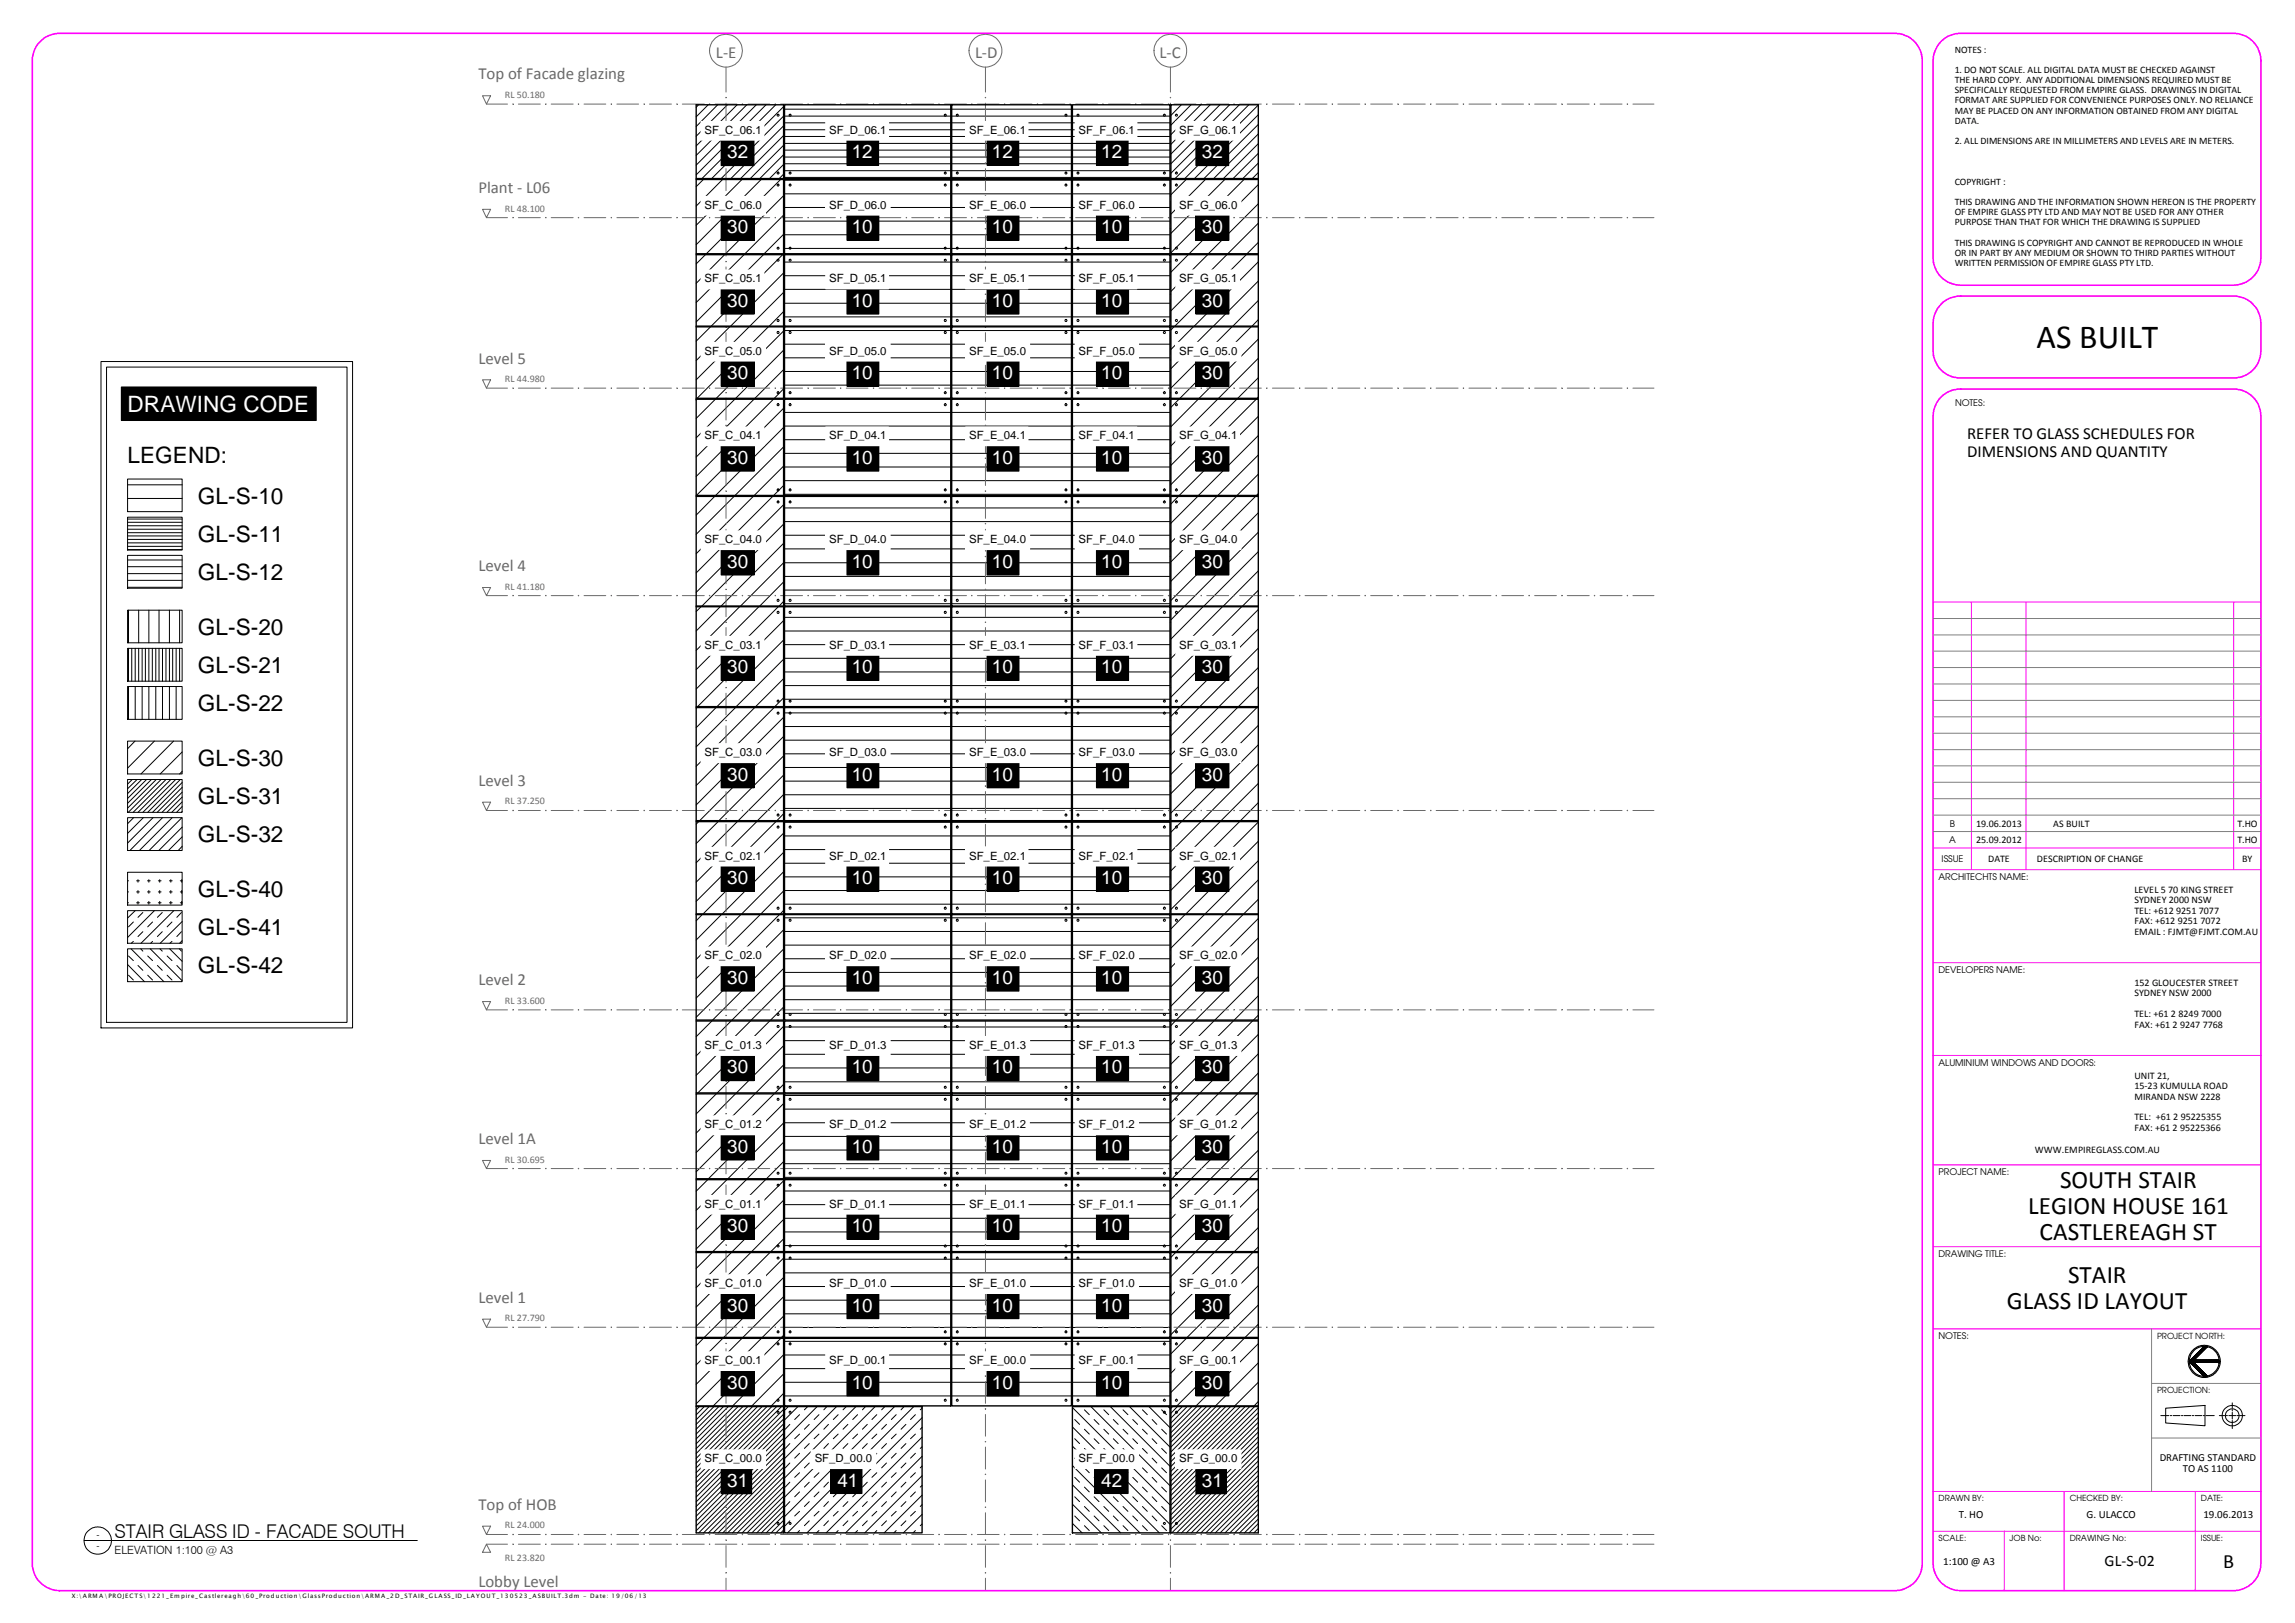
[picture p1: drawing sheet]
<svg xmlns="http://www.w3.org/2000/svg" width="420mm" height="297mm" viewBox="0 0 420 297" stroke-linecap="round" stroke-linejoin="round" font-family="sans-serif">
<defs><g id="words">
<text font-size="6.2" x="372.9" y="63.7">AS BUILT</text>
<g font-size="4.6">
<text x="377.1" y="217.4">SOUTH STAIR</text>
<text x="371.3" y="222.2">LEGION HOUSE 161</text>
<text x="373.4" y="227">CASTLEREAGH ST</text>
<text x="367.4" y="239.6">GLASS ID LAYOUT</text>
<text x="378.6" y="234.8">STAIR</text>
</g>
<text font-size="4.1" fill="#fff" x="23.4" y="75.4">DRAWING CODE</text>
<g font-size="4.1">
<text x="23.4" y="84.8">LEGEND:</text>
<text x="36.2" y="92.2">GL-S-10</text>
<text x="36.2" y="99.1">GL-S-11</text>
<text x="36.2" y="106.2">GL-S-12</text>
<text x="36.2" y="116.2">GL-S-20</text>
<text x="36.2" y="123.1">GL-S-21</text>
<text x="36.2" y="130.2">GL-S-22</text>
<text x="36.2" y="140.2">GL-S-30</text>
<text x="36.2" y="147.2">GL-S-31</text>
<text x="36.2" y="154.1">GL-S-32</text>
<text x="36.2" y="164.2">GL-S-40</text>
<text x="36.2" y="171.2">GL-S-41</text>
<text x="36.2" y="178.1">GL-S-42</text>
</g>
<text font-size="3.7" x="407" y="286.9">B</text>
<text font-size="3.5" x="20.9" y="281.5">STAIR GLASS ID - FACADE SOUTH</text>
<g font-size="3.4" fill="#fff">
<text x="133.1" y="29">32</text>
<text x="155.9" y="29">12</text>
<text x="181.6" y="29">12</text>
<text x="201.6" y="29">12</text>
<text x="220" y="29">32</text>
<text x="133.1" y="42.7">30</text>
<text x="155.9" y="42.7">10</text>
<text x="181.6" y="42.7">10</text>
<text x="201.6" y="42.7">10</text>
<text x="220" y="42.7">30</text>
<text x="133.1" y="56.2">30</text>
<text x="155.9" y="56.2">10</text>
<text x="181.6" y="56.2">10</text>
<text x="201.6" y="56.2">10</text>
<text x="220" y="56.2">30</text>
<text x="133.1" y="69.4">30</text>
<text x="155.9" y="69.4">10</text>
<text x="181.6" y="69.4">10</text>
<text x="201.6" y="69.4">10</text>
<text x="220" y="69.4">30</text>
<text x="133.1" y="84.9">30</text>
<text x="155.9" y="84.9">10</text>
<text x="181.6" y="84.9">10</text>
<text x="201.6" y="84.9">10</text>
<text x="220" y="84.9">30</text>
<text x="133.1" y="103.9">30</text>
<text x="155.9" y="103.9">10</text>
<text x="181.6" y="103.9">10</text>
<text x="201.6" y="103.9">10</text>
<text x="220" y="103.9">30</text>
<text x="133.1" y="123.2">30</text>
<text x="155.9" y="123.2">10</text>
<text x="181.6" y="123.2">10</text>
<text x="201.6" y="123.2">10</text>
<text x="220" y="123.2">30</text>
<text x="133.1" y="142.9">30</text>
<text x="155.9" y="142.9">10</text>
<text x="181.6" y="142.9">10</text>
<text x="201.6" y="142.9">10</text>
<text x="220" y="142.9">30</text>
<text x="133.1" y="161.8">30</text>
<text x="155.9" y="161.8">10</text>
<text x="181.6" y="161.8">10</text>
<text x="201.6" y="161.8">10</text>
<text x="220" y="161.8">30</text>
<text x="133.1" y="180.1">30</text>
<text x="155.9" y="180.1">10</text>
<text x="181.6" y="180.1">10</text>
<text x="201.6" y="180.1">10</text>
<text x="220" y="180.1">30</text>
<text x="133.1" y="196.5">30</text>
<text x="155.9" y="196.5">10</text>
<text x="181.6" y="196.5">10</text>
<text x="201.6" y="196.5">10</text>
<text x="220" y="196.5">30</text>
<text x="133.1" y="211">30</text>
<text x="155.9" y="211">10</text>
<text x="181.6" y="211">10</text>
<text x="201.6" y="211">10</text>
<text x="220" y="211">30</text>
<text x="133.1" y="225.5">30</text>
<text x="155.9" y="225.5">10</text>
<text x="181.6" y="225.5">10</text>
<text x="201.6" y="225.5">10</text>
<text x="220" y="225.5">30</text>
<text x="133.1" y="240">30</text>
<text x="155.9" y="240">10</text>
<text x="181.6" y="240">10</text>
<text x="201.6" y="240">10</text>
<text x="220" y="240">30</text>
<text x="133.1" y="254.2">30</text>
<text x="155.9" y="254.2">10</text>
<text x="181.6" y="254.2">10</text>
<text x="201.6" y="254.2">10</text>
<text x="220" y="254.2">30</text>
<text x="133.1" y="272.1">31</text>
<text x="153.3" y="272.1">41</text>
<text x="201.6" y="272.1">42</text>
<text x="220" y="272.1">31</text>
</g>
<g font-size="3.1" fill="#696969">
<text x="131.1" y="10.5">L-E</text>
<text x="178.5" y="10.5">L-D</text>
<text x="212.3" y="10.5">L-C</text>
<text x="87.6" y="14.5">Top of Facade glazing</text>
<text x="87.6" y="35.3">Plant - L06</text>
<text x="87.6" y="66.5">Level 5</text>
<text x="87.6" y="104.5">Level 4</text>
<text x="87.6" y="143.8">Level 3</text>
<text x="87.6" y="180.3">Level 2</text>
<text x="87.6" y="209.4">Level 1A</text>
<text x="87.6" y="238.4">Level 1</text>
<text x="87.6" y="276.3">Top of HOB</text>
<text x="87.6" y="290.5">Lobby Level</text>
</g>
<g font-size="3.1">
<text x="360.2" y="80.4">REFER TO GLASS SCHEDULES FOR</text>
<text x="360.2" y="83.7">DIMENSIONS AND QUANTITY</text>
</g>
<text font-size="2.9" x="385.3" y="286.6">GL-S-02</text>
<g font-size="2.1">
<text x="129" y="24.5">SF_C_06.1</text>
<text x="151.8" y="24.5">SF_D_06.1</text>
<text x="177.4" y="24.5">SF_E_06.1</text>
<text x="197.5" y="24.5">SF_F_06.1</text>
<text x="215.9" y="24.5">SF_G_06.1</text>
<text x="129" y="38.2">SF_C_06.0</text>
<text x="151.8" y="38.2">SF_D_06.0</text>
<text x="177.4" y="38.2">SF_E_06.0</text>
<text x="197.5" y="38.2">SF_F_06.0</text>
<text x="215.9" y="38.2">SF_G_06.0</text>
<text x="129" y="51.7">SF_C_05.1</text>
<text x="151.8" y="51.7">SF_D_05.1</text>
<text x="177.4" y="51.7">SF_E_05.1</text>
<text x="197.5" y="51.7">SF_F_05.1</text>
<text x="215.9" y="51.7">SF_G_05.1</text>
<text x="129" y="64.9">SF_C_05.0</text>
<text x="151.8" y="64.9">SF_D_05.0</text>
<text x="177.4" y="64.9">SF_E_05.0</text>
<text x="197.5" y="64.9">SF_F_05.0</text>
<text x="215.9" y="64.9">SF_G_05.0</text>
<text x="129" y="80.4">SF_C_04.1</text>
<text x="151.8" y="80.4">SF_D_04.1</text>
<text x="177.4" y="80.4">SF_E_04.1</text>
<text x="197.5" y="80.4">SF_F_04.1</text>
<text x="215.9" y="80.4">SF_G_04.1</text>
<text x="129" y="99.4">SF_C_04.0</text>
<text x="151.8" y="99.4">SF_D_04.0</text>
<text x="177.4" y="99.4">SF_E_04.0</text>
<text x="197.5" y="99.4">SF_F_04.0</text>
<text x="215.9" y="99.4">SF_G_04.0</text>
<text x="129" y="118.7">SF_C_03.1</text>
<text x="151.8" y="118.7">SF_D_03.1</text>
<text x="177.4" y="118.7">SF_E_03.1</text>
<text x="197.5" y="118.7">SF_F_03.1</text>
<text x="215.9" y="118.7">SF_G_03.1</text>
<text x="129" y="138.4">SF_C_03.0</text>
<text x="151.8" y="138.4">SF_D_03.0</text>
<text x="177.4" y="138.4">SF_E_03.0</text>
<text x="197.5" y="138.4">SF_F_03.0</text>
<text x="215.9" y="138.4">SF_G_03.0</text>
<text x="129" y="157.4">SF_C_02.1</text>
<text x="151.8" y="157.4">SF_D_02.1</text>
<text x="177.4" y="157.4">SF_E_02.1</text>
<text x="197.5" y="157.4">SF_F_02.1</text>
<text x="215.9" y="157.4">SF_G_02.1</text>
<text x="129" y="175.6">SF_C_02.0</text>
<text x="151.8" y="175.6">SF_D_02.0</text>
<text x="177.4" y="175.6">SF_E_02.0</text>
<text x="197.5" y="175.6">SF_F_02.0</text>
<text x="215.9" y="175.6">SF_G_02.0</text>
<text x="129" y="192">SF_C_01.3</text>
<text x="151.8" y="192">SF_D_01.3</text>
<text x="177.4" y="192">SF_E_01.3</text>
<text x="197.5" y="192">SF_F_01.3</text>
<text x="215.9" y="192">SF_G_01.3</text>
<text x="129" y="206.5">SF_C_01.2</text>
<text x="151.8" y="206.5">SF_D_01.2</text>
<text x="177.4" y="206.5">SF_E_01.2</text>
<text x="197.5" y="206.5">SF_F_01.2</text>
<text x="215.9" y="206.5">SF_G_01.2</text>
<text x="129" y="221">SF_C_01.1</text>
<text x="151.8" y="221">SF_D_01.1</text>
<text x="177.4" y="221">SF_E_01.1</text>
<text x="197.5" y="221">SF_F_01.1</text>
<text x="215.9" y="221">SF_G_01.1</text>
<text x="129" y="235.5">SF_C_01.0</text>
<text x="151.8" y="235.5">SF_D_01.0</text>
<text x="177.4" y="235.5">SF_E_01.0</text>
<text x="197.5" y="235.5">SF_F_01.0</text>
<text x="215.9" y="235.5">SF_G_01.0</text>
<text x="129" y="249.6">SF_C_00.1</text>
<text x="151.8" y="249.6">SF_D_00.1</text>
<text x="177.4" y="249.6">SF_E_00.0</text>
<text x="197.5" y="249.6">SF_F_00.1</text>
<text x="215.9" y="249.6">SF_G_00.1</text>
<text x="129" y="267.6">SF_C_00.0</text>
<text x="149.2" y="267.6">SF_D_00.0</text>
<text x="197.5" y="267.6">SF_F_00.0</text>
<text x="215.9" y="267.6">SF_G_00.0</text>
<text x="20.9" y="284.4">ELEVATION 1:100 @ A3</text>
</g>
<g font-size="2">
<text x="395.4" y="267.5">DRAFTING STANDARD</text>
<text x="399.6" y="269.5">TO AS 1100</text>
<text x="358.6" y="277.8">T. HO</text>
<text x="382" y="277.8">G. ULACCO</text>
<text x="403.4" y="277.8">19.06.2013</text>
<text x="355.8" y="286.3">1:100 @ A3</text>
</g>
<g font-size="1.8">
<text x="357.9" y="9.7">NOTES :</text>
<text x="357.9" y="13.3">1. DO NOT SCALE. ALL DIGITAL DATA MUST BE CHECKED AGAINST</text>
<text x="357.9" y="15.2">THE HARD COPY. ANY ADDITIONAL DIMENSIONS REQUIRED MUST BE</text>
<text x="357.9" y="17.1">SPECIFICALLY REQUESTED FROM EMPIRE GLASS. DRAWINGS IN DIGITAL</text>
<text x="357.9" y="18.9">FORMAT ARE SUPPLIED FOR CONVENIENCE PURPOSES ONLY. NO RELIANCE</text>
<text x="357.9" y="20.8">MAY BE PLACED ON ANY INFORMATION OBTAINED FROM ANY DIGITAL</text>
<text x="357.9" y="22.6">DATA.</text>
<text x="357.9" y="26.4">2. ALL DIMENSIONS ARE IN MILLIMETERS AND LEVELS ARE IN METERS.</text>
<text x="357.9" y="33.8">COPYRIGHT :</text>
<text x="357.9" y="37.5">THIS DRAWING AND THE INFORMATION SHOWN HEREON IS THE PROPERTY</text>
<text x="357.9" y="39.4">OF EMPIRE GLASS PTY LTD AND MAY NOT BE USED FOR ANY OTHER</text>
<text x="357.9" y="41.2">PURPOSE THAN THAT FOR WHICH THE DRAWING IS SUPPLIED</text>
<text x="357.9" y="45">THIS DRAWING IS COPYRIGHT AND CANNOT BE REPRODUCED IN WHOLE</text>
<text x="357.9" y="46.8">OR IN PART BY ANY MEDIUM OR SHOWN TO THIRD PARTIES WITHOUT</text>
<text x="357.9" y="48.7">WRITTEN PERMISSION OF EMPIRE GLASS PTY LTD.</text>
<text x="361.8" y="151.3">19.06.2013</text>
<text x="361.8" y="154.3">25.09.2012</text>
<text x="375.9" y="151.3">AS BUILT</text>
<text x="409.6" y="151.3">T.HO</text>
<text x="409.6" y="154.3">T.HO</text>
<text x="364" y="157.8">DATE</text>
<text x="372.9" y="157.8">DESCRIPTION OF CHANGE</text>
<text x="410.5" y="157.8">BY</text>
<text x="390.8" y="163.4">LEVEL 5 70 KING STREET</text>
<text x="390.8" y="165.3">SYDNEY 2000 NSW</text>
<text x="390.8" y="167.2">TEL: +612 9251 7077</text>
<text x="390.8" y="169.2">FAX: +612 9251 7072</text>
<text x="390.8" y="171.1">EMAIL : FJMT@FJMT.COM.AU</text>
<text x="390.8" y="180.4">152 GLOUCESTER STREET</text>
<text x="390.8" y="182.3">SYDNEY NSW 2000</text>
<text x="390.8" y="186.1">TEL: +61 2 8249 7000</text>
<text x="390.8" y="188.1">FAX: +61 2 9247 7768</text>
<text x="390.8" y="197.4">UNIT 21,</text>
<text x="390.8" y="199.3">15-23 KUMULLA ROAD</text>
<text x="390.8" y="201.3">MIRANDA NSW 2228</text>
<text x="390.8" y="205.1">TEL: +61 2 95225355</text>
<text x="390.8" y="207">FAX: +61 2 95225366</text>
<text x="372.5" y="211.1">WWW.EMPIREGLASS.COM.AU</text>
<text x="17.6" y="281.6">-</text>
<text x="17.6" y="283.5">-</text>
</g>
<g font-size="1.8" fill="#696969">
<text x="92.4" y="17.9">RL 50.180</text>
<text x="92.4" y="38.7">RL 48.100</text>
<text x="92.4" y="69.9">RL 44.980</text>
<text x="92.4" y="107.9">RL 41.180</text>
<text x="92.4" y="147.2">RL 37.250</text>
<text x="92.4" y="183.7">RL 33.600</text>
<text x="92.4" y="212.8">RL 30.695</text>
<text x="92.4" y="241.9">RL 27.790</text>
<text x="92.4" y="279.7">RL 24.000</text>
<text x="92.4" y="285.7">RL 23.820</text>
</g>
<g font-size="1.7">
<text x="357.9" y="74.4">NOTES:</text>
<text x="356.8" y="154.3">A</text>
<text x="357" y="151.3">B</text>
<text x="354.9" y="161.1">ARCHITECHTS NAME:</text>
<text x="355.5" y="157.8">ISSUE</text>
<text x="354.9" y="178.1">DEVELOPERS NAME:</text>
<text x="354.9" y="195.1">ALUMINIUM WINDOWS AND DOORS:</text>
<text x="354.9" y="215.1">PROJECT NAME:</text>
<text x="354.9" y="230.1">DRAWING TITLE:</text>
<text x="354.9" y="245.1">NOTES:</text>
</g>
<g font-size="1.5">
<text x="394.9" y="245">PROJECT NORTH:</text>
<text x="394.9" y="255">PROJECTION:</text>
<text x="354.9" y="274.7">DRAWN BY:</text>
<text x="378.9" y="274.7">CHECKED BY:</text>
<text x="402.9" y="274.7">DATE:</text>
<text x="354.9" y="282">SCALE:</text>
<text x="367.9" y="282">JOB No:</text>
<text x="378.9" y="282">DRAWING No:</text>
<text x="402.9" y="282">ISSUE:</text>
</g>
<text font-size="1.1" x="13.2" y="292.4">X:\A RM A \PRO JECT S\1 22 1_Em pire_Castlereagh\60 _Prod uction\GlassProduction\AR M A _2 D _STAIR_G LA SS_ID _LAYO U T _13 05 23 _A SBUILT.3dm - D ate: 19 /06 /13</text>
</g></defs>
<g fill="none" stroke="#000" stroke-width=".18">
<path d="M127.9 19.2l-.4 .4M129.7 19.2l-2.2 2.2M131.4 19.2l-3.9 4M133.2 19.2l-5.7 5.7M134.9 19.2l-7.4 7.5M136.7 19.2l-9.2 9.2M138.5 19.2l-11 11M140.2 19.2l-12.7 12.8M142 19.2l-13.5 13.5M143.5 19.5l-13.2 13.2M143.6 20h30.5M174.2 20h22"/>
<path d="M196.3 20h17.9M214.5 19.2l-.1 .1M216.3 19.2l-1.9 1.9M218 19.2l-3.6 3.7M219.8 19.2l-5.4 5.4M221.6 19.2l-7.2 7.2M223.3 19.2l-8.9 9M225.1 19.2l-10.7 10.8M226.9 19.2l-12.5 12.5M228.6 19.2l-13.5 13.5M230.4 19.2l-13.5 13.5M128.8 32.9l-1.3 1.3"/>
<path d="M132.3 32.9l-4.8 4.8M135.8 32.9l-8.3 8.3M139.3 32.9l-11.8 11.9M142.3 21a.19 .19 0 0 1 .3 0 .19 .19 0 0 1-.1 .3l-.2-.1zM142.9 32.9l-13.6 13.5M143.5 39.4l-7.1 7M143.5 35.8l-10.7 10.6M143.5 31.9l-.8 .8M143.5 30.1l-2.6 2.6M143.5 28.3l-4.4 4.4M143.5 26.6l-6.1 6.1M143.5 24.8l-7.9 7.9"/>
<path d="M143.5 23l-9.7 9.7M143.5 21.3l-11.5 11.4M143.6 38h30.5M143.6 35.5h30.5M143.6 33h30.5M143.6 32.5h30.5M143.6 31.2h30.5M143.6 30h30.5M143.6 28.7h30.5M143.6 27.5h30.5M143.6 26.2h30.5M143.6 25h30.5"/>
<path d="M143.6 23.7h30.5M143.6 22.5h30.5M143.6 21.3h30.5M144.5 21a.19 .19 0 0 1 .3 0 .19 .19 0 0 1-.1 .3l-.2-.1zM172.9 21a.19 .19 0 0 1 .3 0 .19 .19 0 0 1-.1 .3l-.2-.1zM174.2 38h22M174.2 35.5h22M174.2 33h22M174.2 32.5h22M174.2 31.2h22M174.2 30h22M174.2 28.7h22"/>
<path d="M174.2 27.5h22M174.2 26.2h22M174.2 25h22M174.2 23.7h22M174.2 22.5h22M174.2 21.3h22M175.1 21a.19 .19 0 0 1 .3 0 .19 .19 0 0 1-.1 .3l-.2-.1zM195 21a.19 .19 0 0 1 .3 0 .19 .19 0 0 1-.1 .3l-.2-.1zM196.3 38h17.9M196.3 35.5h17.9M196.3 33h17.9M196.3 32.5h17.9"/>
<path d="M196.3 31.2h17.9M196.3 30h17.9M196.3 28.7h17.9M196.3 27.5h17.9M196.3 26.2h17.9M196.3 25h17.9M196.3 23.7h17.9M196.3 22.5h17.9M196.3 21.3h17.9M197.2 21a.19 .19 0 0 1 .3 0 .19 .19 0 0 1-.1 .3l-.2-.1zM213 21l.2-.1 .1 .3-.2 .1zM215.2 21l.2-.1 .1 .3-.2 .1z"/>
<path d="M217.2 32.9l-2.8 2.7M220.7 32.9l-6.3 6.3M224.2 32.9l-9.8 9.8M227.7 32.9l-13.3 13.4M230.4 37.3l-9.2 9.1M230.4 33.8l-12.7 12.6M230.4 31.6l-1.1 1.1M230.4 29.8l-2.9 2.9M230.4 28.1l-4.6 4.6M230.4 26.3l-6.4 6.4M230.4 24.5l-8.2 8.2M230.4 22.8l-10 9.9"/>
<path d="M230.4 21l-11.7 11.7M129.1 46.6l-1.6 1.7M130.1 59.8l-2.6 2.6M132.7 46.6l-5.2 5.3M133.6 59.8l-6.1 6.2M136.2 46.6l-8.7 8.8M137.1 59.8l-9.6 9.7M139.8 46.6l-12.3 12.3M140.7 59.8l-13.1 13.1M142.3 47.5a.19 .19 0 0 1 .3 0 .19 .19 0 0 1-.1 .3h-.2zM143.3 46.6l-13.1 13.1M143.5 46.4h.1"/>
<path d="M143.5 42.9l-3.6 3.5M143.5 57l-2.7 2.7M143.5 53.5l-6.2 6.2M143.5 50l-9.7 9.7M143.6 45.5h30.5M143.6 43h30.5M143.6 40.5h30.5M143.6 58h30.5M143.6 55.5h30.5M143.6 53h30.5M143.6 50.5h30.5M143.6 48h30.5"/>
<path d="M144.5 47.5a.19 .19 0 0 1 .3 0 .19 .19 0 0 1-.1 .3h-.2zM172.9 47.5a.18 .18 0 0 1 .3 0 .18 .18 0 0 1-.1 .3l-.2-.1zM174.2 45.5h22M174.2 43h22M174.2 40.5h22M174.2 58h22M174.2 55.5h22M174.2 53h22M174.2 50.5h22M174.2 48h22M175.1 47.5a.18 .18 0 0 1 .3 0 .18 .18 0 0 1-.1 .3l-.2-.1zM195 47.5a.19 .19 0 0 1 .3 0 .19 .19 0 0 1-.1 .3h-.2z"/>
<path d="M196.3 45.5h17.9M196.3 43h17.9M196.3 40.5h17.9M196.3 58h17.9M196.3 55.5h17.9M196.3 53h17.9M196.3 50.5h17.9M196.3 48h17.9M197.2 47.5a.19 .19 0 0 1 .3 0 .19 .19 0 0 1-.1 .3h-.2zM213 47.5h.2l.1 .2-.2 .1zM214.9 59.8l-.5 .6M215.2 47.5h.2l.1 .2-.2 .1z"/>
<path d="M217.5 46.6l-3.1 3.2M218.5 59.8l-4.1 4.2M221.1 46.6l-6.7 6.7M222 59.8l-7.6 7.7M224.6 46.6l-10.2 10.3M225.5 59.8l-11.1 11.2M228.2 46.6l-13.1 13.1M229.1 59.8l-13.1 13.1M230.4 58.5l-1.2 1.2M230.4 55l-4.7 4.7M230.4 51.4l-8.2 8.3M230.4 47.9l-11.8 11.8"/>
<path d="M230.4 40.9l-5.6 5.5M230.4 44.4l-2.1 2M18.5 66.2h46v121.9h-46zM19.5 67.2h44v119.9h-44zM127.5 73.1h.1M131 73.1l-3.5 3.5M134.5 73.1l-7 7M138 73.1l-10.5 10.6M141.6 73.1l-14.1 14.1M143.5 71.2l-1.7 1.7M143.5 67.6l-5.3 5.3M143.5 64.1l-8.8 8.8"/>
<path d="M143.5 60.6l-12.4 12.3M143.5 78.2l-12.5 12.5M143.5 74.7l-16 16M143.6 70.5h30.5M143.6 68h30.5M143.6 65.5h30.5M143.6 63h30.5M143.6 60.5h30.5M143.6 78h30.5M143.6 75.5h30.5M174.2 70.5h22M174.2 68h22"/>
<path d="M174.2 65.5h22M174.2 63h22M174.2 60.5h22M174.2 78h22M174.2 75.5h22M196.3 70.5h17.9M196.3 68h17.9M196.3 65.5h17.9M196.3 63h17.9M196.3 60.5h17.9M196.3 78h17.9M196.3 75.5h17.9"/>
<path d="M215.8 73.1l-1.4 1.4M219.4 73.1l-5 5M222.9 73.1l-8.5 8.5M226.4 73.1l-12 12.1M230 73.1l-15.6 15.6M230.4 72.6l-.2 .3M230.4 69.1l-3.8 3.8M230.4 65.6l-7.3 7.3M230.4 62.1l-10.9 10.8M230.4 79.7l-11 11M230.4 76.2l-14.5 14.5M23.4 94.7h9.9v6h-9.9z"/>
<path d="M23.4 87.7h9.9v5.9h-9.9zM23.4 91.2h9.9M23.4 88.7h9.9M23.4 100h9.9M23.4 99.4h9.9M23.4 98.7h9.9M23.4 98.1h9.9M23.4 97.5h9.9M23.4 96.9h9.9M23.4 96.2h9.9M23.4 95.6h9.9M23.4 95h9.9"/>
<path d="M130.8 90.8l-3.3 3.5M134.4 90.8l-6.9 7M137.9 90.8l-10.4 10.5M141.5 90.8l-14 14.1M143.5 88.9l-1.9 1.8M143.5 85.3l-5.4 5.4M143.5 81.8l-8.9 8.9M143.5 99.4l-11.5 11.5M143.5 95.9l-15 15M143.5 92.4l-16 16M143.6 98h30.5M143.6 95.5h30.5"/>
<path d="M143.6 93h30.5M143.6 90.5h30.5M143.6 88h30.5M143.6 85.5h30.5M143.6 83h30.5M143.6 80.5h30.5M174.2 98h22M174.2 95.5h22M174.2 93h22M174.2 90.5h22M174.2 88h22M174.2 85.5h22"/>
<path d="M174.2 83h22M174.2 80.5h22M196.3 98h17.9M196.3 95.5h17.9M196.3 93h17.9M196.3 90.5h17.9M196.3 88h17.9M196.3 85.5h17.9M196.3 83h17.9M196.3 80.5h17.9M215.7 90.8l-1.3 1.4M219.3 90.8l-4.9 5"/>
<path d="M222.8 90.8l-8.4 8.5M226.3 90.8l-11.9 12M229.9 90.8l-15.5 15.6M230.4 93.9l-16 16M230.4 90.3l-.4 .4M230.4 86.8l-3.9 3.9M230.4 97.4l-13.5 13.5M230.4 83.3l-7.4 7.4M23.4 118.7h9.9v6h-9.9zM23.4 111.7h9.9v5.9h-9.9zM23.4 101.6h9.9v6.1h-9.9zM23.4 100.6h9.9"/>
<path d="M23.4 107.5h9.9M23.4 106.2h9.9M23.4 105h9.9M23.4 103.7h9.9M23.4 102.5h9.9M23.5 111.7v5.9M23.5 118.7v6M24.1 118.7v6M24.8 118.7v6M25.4 111.7v5.9M25.4 118.7v6M26 118.7v6"/>
<path d="M26.6 118.7v6M27.3 111.7v5.9M27.3 118.7v6M27.9 118.7v6M28.5 118.7v6M29.1 111.7v5.9M29.1 118.7v6M29.7 118.7v6M30.4 118.7v6M31 111.7v5.9M31 118.7v6M31.6 118.7v6"/>
<path d="M32.2 118.7v6M32.9 111.7v5.9M32.9 118.7v6M128.3 111l-.8 .9M131.9 111l-4.4 4.5M135.4 111l-7.9 8M138.9 111l-11.4 11.6M142.5 111l-15 15.1M143.5 110.1l-.8 .8M143.5 106.5l-4.4 4.4M143.5 103l-7.9 7.9M143.5 117.1l-12.2 12.2"/>
<path d="M143.5 113.6l-15.8 15.7M143.6 110.5h30.5M143.6 108h30.5M143.6 105.5h30.5M143.6 103h30.5M143.6 100.5h30.5M143.6 118h30.5M143.6 115.5h30.5M143.6 113h30.5M174.2 110.5h22M174.2 108h22M174.2 105.5h22"/>
<path d="M174.2 103h22M174.2 100.5h22M174.2 118h22M174.2 115.5h22M174.2 113h22M196.3 110.5h17.9M196.3 108h17.9M196.3 105.5h17.9M196.3 103h17.9M196.3 100.5h17.9M196.3 118h17.9M196.3 115.5h17.9"/>
<path d="M196.3 113h17.9M216.7 111l-2.3 2.5M220.2 111l-5.8 6M223.8 111l-9.4 9.5M227.3 111l-12.9 13M230.4 115.1l-14.3 14.2M230.4 108l-2.9 2.9M230.4 101l-10 9.9M230.4 118.6l-10.7 10.7M230.4 111.5l-16 16.1M230.4 104.5l-6.4 6.4M23.4 135.6h9.9v6h-9.9z"/>
<path d="M23.4 125.6h9.9v6.1h-9.9zM23.5 125.6v6.1M24.7 135.6l-1.3 1.4M24.8 125.6v6.1M26 125.6v6.1M27.3 125.6v6.1M28.3 135.6l-4.9 5M28.5 125.6v6.1M29.7 125.6v6.1M31 125.6v6.1M31.8 135.6l-6 6M32.2 125.6v6.1"/>
<path d="M33.3 137.6l-4 4M127.6 129.5l-.1 .1M131.1 129.5l-3.6 3.7M134.7 129.5l-7.2 7.2M138.2 129.5l-10.7 10.8M141.7 129.5l-14.2 14.3M143.5 131.3l-16 16M143.5 127.7l-1.7 1.6M143.5 124.2l-5.2 5.1M143.5 120.6l-8.7 8.7M143.5 138.3l-11.9 11.9M143.5 134.8l-15.4 15.4"/>
<path d="M143.6 138h30.5M143.6 135.5h30.5M143.6 133h30.5M143.6 130.5h30.5M143.6 128h30.5M143.6 125.5h30.5M143.6 123h30.5M143.6 120.5h30.5M174.2 138h22M174.2 135.5h22M174.2 133h22M174.2 130.5h22"/>
<path d="M174.2 128h22M174.2 125.5h22M174.2 123h22M174.2 120.5h22M196.3 138h17.9M196.3 135.5h17.9M196.3 133h17.9M196.3 130.5h17.9M196.3 128h17.9M196.3 125.5h17.9M196.3 123h17.9M196.3 120.5h17.9"/>
<path d="M216 129.5l-1.6 1.6M219.5 129.5l-5.1 5.2M223 129.5l-8.6 8.7M226.6 129.5l-12.2 12.2M230.1 129.5l-15.7 15.7M230.4 136.3l-13.9 13.9M230.4 125.7l-3.7 3.6M230.4 139.8l-10.4 10.4M230.4 132.8l-16 16M230.4 129.2l-.1 .1M230.4 122.2l-7.2 7.1M23.4 159.6h9.9v6.1h-9.9z"/>
<path d="M23.4 149.6h9.9v6.1h-9.9zM23.4 142.7h9.9v6h-9.9zM24.2 142.7l-.8 .8M24.5 149.6l-1.1 1.1M25.1 142.7l-1.7 1.7M25.9 142.7l-2.5 2.5M26.2 149.6l-2.8 2.9M26.8 142.7l-3.4 3.4M27.7 142.7l-4.3 4.3M28 149.6l-4.6 4.7M28.6 142.7l-5.2 5.2M29.5 142.7l-6 6"/>
<path d="M29.7 149.6l-5.9 6.1M30.4 142.7l-6 6M31.3 142.7l-6 6M31.5 149.6l-6 6.1M32.2 142.7l-6 6M33 142.7l-6 6M33.3 149.6l-6 6.1M33.3 141.2l-.4 .4M33.3 148.5l-.1 .2M33.3 147.6l-1 1.1M33.3 146.8l-1.9 1.9M33.3 145.9l-2.7 2.8"/>
<path d="M33.3 145l-3.6 3.7M33.3 144.1l-4.5 4.6M33.3 143.2l-5.4 5.5M33.3 154.9l-.7 .8M33.3 153.2l-2.5 2.5M33.3 151.4l-4.2 4.3M127.9 150.4l-.4 .4M131.5 150.4l-4 4M135 150.4l-7.5 7.5M138.5 150.4l-11 11.1M142.1 150.4l-14.6 14.6M143.5 148.9l-1.3 1.3"/>
<path d="M143.5 145.4l-4.8 4.8M143.5 141.9l-8.3 8.3M143.5 159.6l-7.7 7.7M143.5 156l-11.3 11.3M143.5 152.5l-14.8 14.8M143.6 148h30.5M143.6 145.5h30.5M143.6 143h30.5M143.6 140.5h30.5M143.6 158h30.5M143.6 155.5h30.5M143.6 153h30.5"/>
<path d="M143.6 150.5h30.5M174.2 148h22M174.2 145.5h22M174.2 143h22M174.2 140.5h22M174.2 158h22M174.2 155.5h22M174.2 153h22M174.2 150.5h22M196.3 148h17.9M196.3 145.5h17.9M196.3 143h17.9"/>
<path d="M196.3 140.5h17.9M196.3 158h17.9M196.3 155.5h17.9M196.3 153h17.9M196.3 150.5h17.9M216.3 150.4l-1.9 1.9M219.9 150.4l-5.5 5.5M223.4 150.4l-9 9M226.9 150.4l-12.5 12.5M230.4 154l-13.3 13.3M230.4 146.9l-3.3 3.3M230.4 143.4l-6.8 6.8"/>
<path d="M230.4 157.5l-9.8 9.8M230.4 150.5l-16 16M23.4 173.7h9.9v6h-9.9zM23.4 166.7h9.9v5.9h-9.9zM23.4 176.5l3 3.2M23.4 165.2h.1M23.4 163.2h.1M23.4 161.2h.1M23.5 178.5l.9 .9M23.5 175l.9 .8M24 173.7l6 6M24.4 172.3l-.4 .3"/>
<path d="M24.4 168.7l-.9 .9M24.8 166.7l-1.4 1.3M25 165.2h.5M25 163.2h.5M25 161.2h.5M25.3 176.7l.9 .9M25.3 161v.5M25.3 163v.5M25.3 165v.5M25.8 173.7l.4 .4M26.2 170.5l-.9 .9M26.2 167l-.9 .9"/>
<path d="M27 165.2h.5M27 163.2h.5M27 161.2h.5M27 178.5l.9 .9M27 175l.9 .8M27.3 161v.5M27.3 163v.5M27.3 165v.5M27.5 173.7l5.8 5.8M27.9 172.3l-.3 .3M27.9 168.7l-.9 .9M28.3 166.7l-4.9 4.9"/>
<path d="M28.8 176.7l.9 .9M29 165.2h.5M29 163.2h.5M29 161.2h.5M29.2 161v.5M29.2 163v.5M29.2 165v.5M29.3 173.7l.4 .4M29.7 170.5l-.9 .9M29.7 167l-.9 .9M30.6 178.5l.9 .9M30.6 175l.9 .8"/>
<path d="M31 165.2h.5M31 163.2h.5M31 161.2h.5M31.1 173.7l2.2 2.2M31.3 161v.5M31.3 163v.5M31.3 165v.5M31.5 172.3l-.4 .3M31.5 168.7l-.9 .9M31.8 166.7l-6 5.9M32.4 176.7l.8 .9M32.8 173.7l.4 .4"/>
<path d="M33 165.2h.3M33 163.2h.3M33 161.2h.3M33.2 170.5l-.8 .9M33.2 167l-.8 .9M33.3 161v.5M33.3 163v.5M33.3 165v.5M33.3 172.2l-.4 .4M33.3 168.7l-4 3.9M128.6 167.4l-1.1 1.1M132.1 167.4l-4.6 4.6"/>
<path d="M135.6 167.4l-8.1 8.2M139.2 167.4l-11.7 11.7M142.7 167.4l-15.2 15.3M143.5 177.2l-9.5 9.5M143.5 173.7l-13 13M143.5 166.6l-.6 .7M143.5 163.1l-4.2 4.2M143.5 170.2l-16 16M143.6 178h30.5M143.6 175.5h30.5M143.6 173h30.5M143.6 170.5h30.5"/>
<path d="M143.6 168h30.5M143.6 165.5h30.5M143.6 163h30.5M143.6 160.5h30.5M174.2 178h22M174.2 175.5h22M174.2 173h22M174.2 170.5h22M174.2 168h22M174.2 165.5h22M174.2 163h22M174.2 160.5h22"/>
<path d="M196.3 178h17.9M196.3 175.5h17.9M196.3 173h17.9M196.3 170.5h17.9M196.3 168h17.9M196.3 165.5h17.9M196.3 163h17.9M196.3 160.5h17.9M216.9 167.4l-2.5 2.6M220.5 167.4l-6.1 6.1M224 167.4l-9.6 9.7M227.6 167.4l-13.2 13.2"/>
<path d="M230.4 175.2l-11.5 11.5M230.4 178.7l-8 8M230.4 171.7l-15.1 15M230.4 168.1l-16 16M230.4 164.6l-2.7 2.7M230.4 161l-6.2 6.3M130.3 186.9l-2.8 2.8M133.8 186.9l-6.3 6.4M137.4 186.9l-9.9 9.9M140.9 186.9l-13.1 13.1M142.3 185.6a.19 .19 0 0 1 .3-.1 .19 .19 0 0 1-.1 .3h-.2zM142.3 187.8a.19 .19 0 0 1 .3-.1 .19 .19 0 0 1-.1 .3h-.2z"/>
<path d="M143.5 198.5l-1.6 1.5M143.5 191.4l-8.7 8.6M143.5 184.3l-2.4 2.4M143.5 194.9l-5.1 5.1M143.5 187.8l-12.2 12.2M143.5 180.8l-6 5.9M143.6 185.5h30.5M143.6 183h30.5M143.6 180.5h30.5M143.6 198h30.5M143.6 195.5h30.5M143.6 193h30.5"/>
<path d="M143.6 190.5h30.5M143.6 188h30.5M144.5 185.6a.19 .19 0 0 1 .3-.1 .19 .19 0 0 1-.1 .3h-.2zM144.5 187.7a.18 .18 0 0 1 .3 .1 .18 .18 0 0 1-.1 .2h-.2zM172.9 187.8a.19 .19 0 0 1 .3-.1 .19 .19 0 0 1-.1 .3h-.2zM172.9 185.6a.19 .19 0 0 1 .3-.1 .19 .19 0 0 1-.1 .3h-.2zM174.2 185.5h22M174.2 183h22M174.2 180.5h22M174.2 198h22M174.2 195.5h22M174.2 193h22"/>
<path d="M174.2 190.5h22M174.2 188h22M175.1 185.6a.19 .19 0 0 1 .3-.1 .19 .19 0 0 1-.1 .3h-.2zM175.1 187.7a.18 .18 0 0 1 .3 .1 .18 .18 0 0 1-.1 .2h-.2zM195 187.8a.19 .19 0 0 1 .3-.1 .19 .19 0 0 1-.1 .3h-.2zM195 185.6a.19 .19 0 0 1 .3-.1 .19 .19 0 0 1-.1 .3h-.2zM196.3 185.5h17.9M196.3 183h17.9M196.3 180.5h17.9M196.3 198h17.9M196.3 195.5h17.9M196.3 193h17.9"/>
<path d="M196.3 190.5h17.9M196.3 188h17.9M197.2 185.6a.19 .19 0 0 1 .3-.1 .19 .19 0 0 1-.1 .3h-.2zM197.2 187.7a.18 .18 0 0 1 .3 .1 .18 .18 0 0 1-.1 .2h-.2zM213 185.6l.2-.1 .1 .3h-.2zM213.1 187.7h.2v.3h-.2l-.1-.1zM215.2 186.9l-.8 .8M215.2 185.6l.2-.1 .1 .3h-.2zM215.2 187.8l.2-.1 .1 .3h-.2zM218.7 186.9l-4.3 4.3M222.2 186.9l-7.8 7.9M225.8 186.9l-11.4 11.4"/>
<path d="M229.3 186.9l-13.2 13.1M230.4 199.9l-.1 .1M230.4 196.4l-3.6 3.6M230.4 192.9l-7.2 7.1M230.4 189.3l-10.7 10.7M230.4 185.8l-.9 .9M230.4 182.2l-4.4 4.5M127.6 200.2l-.1 .1M129.6 215.9l-2.1 2.1M131.1 200.2l-3.6 3.7M133.1 215.9l-5.6 5.6M134.7 200.2l-7.2 7.2"/>
<path d="M136.6 215.9l-9.1 9.2M138.2 200.2l-10.7 10.7M140.2 215.9l-12.7 12.7M141.7 200.2l-14.2 14.3M143.5 219.7l-9.4 9.4M143.5 216.1l-13 13M143.5 212.6l-3.2 3.1M143.5 209l-6.7 6.7M143.5 205.5l-10.2 10.2M143.5 202l-13.8 13.7M143.6 215.5h30.5M143.6 213h30.5"/>
<path d="M143.6 210.5h30.5M143.6 208h30.5M143.6 205.5h30.5M143.6 203h30.5M143.6 200.5h30.5M143.6 218h30.5M174.2 215.5h22M174.2 213h22M174.2 210.5h22M174.2 208h22M174.2 205.5h22M174.2 203h22"/>
<path d="M174.2 200.5h22M174.2 218h22M196.3 215.5h17.9M196.3 213h17.9M196.3 210.5h17.9M196.3 208h17.9M196.3 205.5h17.9M196.3 203h17.9M196.3 200.5h17.9M196.3 218h17.9M214.4 215.9v.1M216 200.2l-1.6 1.6"/>
<path d="M218 215.9l-3.6 3.6M219.5 200.2l-5.1 5.2M221.5 215.9l-7.1 7.2M223 200.2l-8.6 8.7M225 215.9l-10.6 10.7M226.6 200.2l-12.2 12.2M228.5 215.9l-13.1 13.2M230.1 200.2l-15.5 15.5M230.4 214.1l-1.7 1.6M230.4 210.5l-5.2 5.2M230.4 207l-8.8 8.7M230.4 203.5l-12.3 12.2"/>
<path d="M230.4 217.6l-11.5 11.5M130.4 229.2l-2.9 3M133.9 229.2l-6.4 6.5M137.4 229.2l-9.9 10M141 229.2l-13.5 13.5M142.3 228a.19 .19 0 0 1 .3-.1 .19 .19 0 0 1-.1 .3h-.2zM142.3 230.1a.18 .18 0 0 1 .3 .1 .18 .18 0 0 1-.1 .2l-.2-.1zM143.5 237.3l-7.5 7.5M143.5 233.8l-11 11M143.5 230.3l-14.6 14.5M143.5 226.7l-2.4 2.4M143.5 223.2l-5.9 5.9"/>
<path d="M143.6 238h30.5M143.6 235.5h30.5M143.6 233h30.5M143.6 230.5h30.5M143.6 228h30.5M143.6 225.5h30.5M143.6 223h30.5M143.6 220.5h30.5M144.5 230.2a.19 .19 0 0 1 .3-.1 .19 .19 0 0 1-.1 .3h-.2zM144.5 227.9a.18 .18 0 0 1 .3 0 .18 .18 0 0 1-.1 .3l-.2-.1zM172.9 230.2a.19 .19 0 0 1 .3-.1 .19 .19 0 0 1-.1 .3l-.2-.1zM172.9 227.9a.18 .18 0 0 1 .3 0 .18 .18 0 0 1-.1 .3l-.2-.1z"/>
<path d="M174.2 238h22M174.2 235.5h22M174.2 233h22M174.2 230.5h22M174.2 228h22M174.2 225.5h22M174.2 223h22M174.2 220.5h22M175.1 228a.19 .19 0 0 1 .3-.1 .19 .19 0 0 1-.1 .3l-.2-.1zM175.1 230.1a.18 .18 0 0 1 .3 .1 .18 .18 0 0 1-.1 .2l-.2-.1zM195 228a.19 .19 0 0 1 .3-.1 .19 .19 0 0 1-.1 .3h-.2zM195 230.1a.18 .18 0 0 1 .3 .1 .18 .18 0 0 1-.1 .2l-.2-.1z"/>
<path d="M196.3 238h17.9M196.3 235.5h17.9M196.3 233h17.9M196.3 230.5h17.9M196.3 228h17.9M196.3 225.5h17.9M196.3 223h17.9M196.3 220.5h17.9M197.2 230.2a.19 .19 0 0 1 .3-.1 .19 .19 0 0 1-.1 .3l-.2-.1zM197.2 227.9a.18 .18 0 0 1 .3 0 .18 .18 0 0 1-.1 .3l-.2-.1zM213 230.2l.2-.1 .1 .2-.2 .1zM213.1 227.9h.2v.2l-.2 .1-.1-.2z"/>
<path d="M215.2 228l.2-.1 .1 .2-.2 .1zM215.2 230.2l.2-.1 .1 .2-.2 .1zM215.2 229.2l-.8 .9M218.8 229.2l-4.4 4.4M222.3 229.2l-7.9 8M225.8 229.2l-11.4 11.5M229.4 229.2l-15 15.1M230.4 228.2l-.9 .9M230.4 224.7l-4.4 4.4M230.4 221.1l-7.9 8M230.4 238.8l-6 6M230.4 235.3l-9.5 9.5"/>
<path d="M230.4 231.8l-13.1 13M128 257.4l-.5 .7M128.8 244.9l-1.3 1.4M128.9 257.4l-1.4 1.6M129.8 257.4l-2.3 2.4M130.7 257.4l-3.2 3.3M131.6 257.4l-4.1 4.2M132.3 244.9l-4.8 4.9M132.4 257.4l-4.9 5.1M133.3 257.4l-5.8 6M134.2 257.4l-6.7 6.8M135.1 257.4l-7.6 7.7"/>
<path d="M135.8 244.9l-8.3 8.5M136 257.4l-8.5 8.6M136.9 257.4l-9.4 9.5M137.8 257.4l-10.3 10.4M138.7 257.4l-11.2 11.2M139.4 244.9l-11.9 12M139.5 257.4l-12 12.1M140.4 257.4l-12.9 13M141.3 257.4l-13.8 13.9M142.2 257.4l-14.7 14.8M142.9 244.9l-12.3 12.4M143.1 257.4l-15.6 15.7"/>
<path d="M143.5 244.4l-.4 .4M143.5 240.9l-3.9 3.9M143.5 259.7l-16 16M143.5 258.8l-16 16.1M143.5 257.9l-16 16.1M143.5 255l-2.3 2.3M143.5 251.5l-5.8 5.8M143.5 247.9l-9.4 9.4M143.6 243h30.5M143.6 240.5h30.5M143.6 255.5h30.5M143.6 253h30.5"/>
<path d="M143.6 250.5h30.5M143.6 248h30.5M143.6 245.5h30.5M144.3 257.4l-.5 .6M146.1 257.4l-2.5 2.5M146.4 258.9l-.9 .9M147.9 257.4l-.6 .6M149.6 257.4l-6 6M149.9 258.9l-.9 .9M151.4 257.4l-.6 .6M153.2 257.4l-9.6 9.6M153.4 258.9l-.8 .9"/>
<path d="M154.9 257.4l-.6 .6M156.7 257.4l-13.1 13.1M157 258.9l-.9 .9M158.4 257.4l-.5 .6M160.2 257.4l-16.6 16.6M160.5 258.9l-.9 .9M162 257.4l-.6 .6M163.8 257.4l-20.2 20.2M164.1 258.9l-.9 .9M165.5 257.4l-.5 .6M167.3 257.4l-23.1 23.1M167.6 258.9l-.9 .9"/>
<path d="M168.8 259.5l-21.1 21M168.8 257.7l-.3 .3M174.2 243h22M174.2 240.5h22M174.2 255.5h22M174.2 253h22M174.2 250.5h22M174.2 248h22M174.2 245.5h22M196.3 243h17.9M196.3 240.5h17.9M196.3 255.5h17.9"/>
<path d="M196.3 253h17.9M196.3 250.5h17.9M196.3 248h17.9M196.3 245.5h17.9M196.3 257.6l17.9 17.8M196.8 259.8l.8 .9M198.5 258l.9 .9M199.7 257.4l14.5 14.5M200.3 259.8l.9 .9M202.1 258l.9 .9M203.3 257.4l10.9 11M203.8 259.8l.9 .9"/>
<path d="M205.6 258l.9 .9M206.8 257.4l7.4 7.4M207.4 259.8l.9 .9M209.2 258l.8 .9M210.3 257.4l3.9 3.9M210.9 259.8l.9 .9M212.7 258l.9 .9M213.9 257.4l.3 .4M214.7 257.4l-.3 .4M215.5 257.4l-1.1 1.3M216.4 257.4l-2 2.1M217.2 244.9l-2.8 2.9"/>
<path d="M217.3 257.4l-2.9 3M218.2 257.4l-3.8 3.9M219.1 257.4l-4.7 4.8M220 257.4l-5.6 5.7M220.7 244.9l-6.3 6.4M220.9 257.4l-6.5 6.5M221.7 257.4l-7.3 7.4M222.6 257.4l-8.2 8.3M223.5 257.4l-9.1 9.2M224.3 244.9l-9.9 9.9M224.4 257.4l-10 10.1M225.3 257.4l-10.9 11"/>
<path d="M226.2 257.4l-11.8 11.9M227.1 257.4l-12.7 12.8M227.8 244.9l-12.3 12.4M228 257.4l-13.6 13.7M228.8 257.4l-14.4 14.5M229.7 257.4l-15.3 15.4M230.4 242.4l-2.4 2.4M230.4 256.5l-.8 .8M230.4 253l-4.4 4.3M230.4 249.4l-7.9 7.9M230.4 245.9l-11.4 11.4M230.4 259.4l-16 16.1"/>
<path d="M230.4 258.5l-16 16.1M230.4 257.6l-16 16.1M143.5 279.1l-1.4 1.4M143.5 278.3l-2.3 2.2M143.5 277.4l-3.2 3.1M143.5 276.5l-4.1 4M143.5 275.6l-5 4.9M143.5 274.7l-5.8 5.8M143.5 273.9l-6.7 6.6M143.5 273l-7.6 7.5M143.5 272.1l-8.5 8.4M143.5 271.2l-9.4 9.3"/>
<path d="M143.5 270.3l-10.3 10.2M143.5 269.4l-11.2 11.1M143.5 268.5l-12 12M143.5 267.7l-12.9 12.8M143.5 266.8l-13.8 13.7M143.5 265.9l-14.7 14.6M143.5 265l-15.6 15.5M143.5 264.1l-16 16.1M143.5 263.2l-16 16.1M143.5 262.3l-16 16.1M143.5 261.5l-16 16M143.5 260.6l-16 16"/>
<path d="M144.6 278.3l-.8 .9M144.6 274.8l-.8 .9M144.6 271.3l-.8 .9M144.6 267.8l-.8 .8M144.6 264.2l-.8 .9M144.6 260.7l-.8 .9M146.4 276.6l-.9 .9M146.4 273l-.9 .9M146.4 269.5l-.9 .9M146.4 266l-.9 .9M146.4 262.5l-.9 .8M148.2 278.3l-.9 .9"/>
<path d="M148.2 274.8l-.9 .9M148.2 271.3l-.9 .9M148.2 267.8l-.9 .8M148.2 264.2l-.9 .9M148.2 260.7l-.9 .9M149.9 276.6l-.9 .9M149.9 273l-.9 .9M149.9 269.5l-.9 .9M149.9 266l-.9 .9M149.9 262.5l-.9 .8M151.7 278.3l-.9 .9M151.7 274.8l-.9 .9"/>
<path d="M151.7 271.3l-.9 .9M151.7 267.8l-.9 .8M151.7 264.2l-.9 .9M151.7 260.7l-.9 .9M153.4 276.6l-.8 .9M153.4 273l-.8 .9M153.4 269.5l-.8 .9M153.4 266l-.8 .9M153.4 262.5l-.8 .8M155.2 278.3l-.9 .9M155.2 274.8l-.9 .9M155.2 271.3l-.9 .9"/>
<path d="M155.2 267.8l-.9 .8M155.2 264.2l-.9 .9M155.2 260.7l-.9 .9M157 276.6l-.9 .9M157 273l-.9 .9M157 269.5l-.9 .9M157 266l-.9 .9M157 262.5l-.9 .8M158.8 278.3l-.9 .9M158.8 274.8l-.9 .9M158.8 271.3l-.9 .9M158.8 267.8l-.9 .8"/>
<path d="M158.8 264.2l-.9 .9M158.8 260.7l-.9 .9M160.5 276.6l-.9 .9M160.5 273l-.9 .9M160.5 269.5l-.9 .9M160.5 266l-.9 .9M160.5 262.5l-.9 .8M162.3 278.3l-.9 .9M162.3 274.8l-.9 .9M162.3 271.3l-.9 .9M162.3 267.8l-.9 .8M162.3 264.2l-.9 .9"/>
<path d="M162.3 260.7l-.9 .9M164.1 276.6l-.9 .9M164.1 273l-.9 .9M164.1 269.5l-.9 .9M164.1 266l-.9 .9M164.1 262.5l-.9 .8M165.9 278.3l-.9 .9M165.9 274.8l-.9 .9M165.9 271.3l-.9 .9M165.9 267.8l-.9 .8M165.9 264.2l-.9 .9M165.9 260.7l-.9 .9"/>
<path d="M167.6 276.6l-.9 .9M167.6 273l-.9 .9M167.6 269.5l-.9 .9M167.6 266l-.9 .9M167.6 262.5l-.9 .8M168.8 277.2l-3.4 3.3M168.8 273.6l-6.9 6.9M168.8 270.1l-10.5 10.4M168.8 266.5l-14 14M168.8 263l-17.6 17.5M168.8 278.9l-.3 .3M168.8 275.4l-.3 .3"/>
<path d="M168.8 271.9l-.3 .3M168.8 268.3l-.3 .3M168.8 264.8l-.3 .3M168.8 261.2l-.3 .4M196.3 278.8l1.8 1.7M196.3 275.3l5.3 5.2M196.3 271.7l8.9 8.8M196.3 268.2l12.4 12.3M196.3 264.7l15.9 15.8M196.3 261.2l17.9 17.8M196.8 277.5l.8 .8M196.8 273.9l.8 .9"/>
<path d="M196.8 270.4l.8 .9M196.8 266.9l.8 .9M196.8 263.3l.8 .9M198.5 279.2l.9 .9M198.5 275.7l.9 .9M198.5 272.2l.9 .8M198.5 268.6l.9 .9M198.5 265.1l.9 .9M198.5 261.6l.9 .9M200.3 277.5l.9 .8M200.3 273.9l.9 .9M200.3 270.4l.9 .9"/>
<path d="M200.3 266.9l.9 .9M200.3 263.3l.9 .9M202.1 279.2l.9 .9M202.1 275.7l.9 .9M202.1 272.2l.9 .8M202.1 268.6l.9 .9M202.1 265.1l.9 .9M202.1 261.6l.9 .9M203.8 277.5l.9 .8M203.8 273.9l.9 .9M203.8 270.4l.9 .9M203.8 266.9l.9 .9"/>
<path d="M203.8 263.3l.9 .9M205.6 279.2l.9 .9M205.6 275.7l.9 .9M205.6 272.2l.9 .8M205.6 268.6l.9 .9M205.6 265.1l.9 .9M205.6 261.6l.9 .9M207.4 277.5l.9 .8M207.4 273.9l.9 .9M207.4 270.4l.9 .9M207.4 266.9l.9 .9M207.4 263.3l.9 .9"/>
<path d="M209.2 279.2l.8 .9M209.2 275.7l.8 .9M209.2 272.2l.8 .8M209.2 268.6l.8 .9M209.2 265.1l.8 .9M209.2 261.6l.8 .9M210.9 277.5l.9 .8M210.9 273.9l.9 .9M210.9 270.4l.9 .9M210.9 266.9l.9 .9M210.9 263.3l.9 .9M212.7 279.2l.9 .9"/>
<path d="M212.7 275.7l.9 .9M212.7 272.2l.9 .8M212.7 268.6l.9 .9M212.7 265.1l.9 .9M212.7 261.6l.9 .9M230.4 279.7l-.8 .8M230.4 278.8l-1.7 1.7M230.4 278l-2.6 2.5M230.4 277.1l-3.5 3.4M230.4 276.2l-4.4 4.3M230.4 275.3l-5.2 5.2M230.4 274.4l-6.1 6.1"/>
<path d="M230.4 273.6l-7 6.9M230.4 272.7l-7.9 7.8M230.4 271.8l-8.8 8.7M230.4 270.9l-9.6 9.6M230.4 270l-10.5 10.5M230.4 269.2l-11.4 11.3M230.4 268.3l-12.3 12.2M230.4 267.4l-13.2 13.1M230.4 266.5l-14.1 14M230.4 265.6l-15 14.9M230.4 264.7l-15.9 15.8M230.4 263.9l-16 16"/>
<path d="M230.4 263l-16 16M230.4 262.1l-16 16M230.4 261.2l-16 16M230.4 260.3l-16 16.1M143.5 280l-.6 .5M146.4 280.1l-.4 .4M149.9 280.1l-.4 .4M153.4 280.1l-.4 .4M157 280.1l-.5 .4M160.5 280.1l-.4 .4M164.1 280.1l-.5 .4M167.6 280.1l-.4 .4"/>
<circle cx="142.4" cy="31.7" r=".18"/>
<circle cx="142.4" cy="33.9" r=".18"/>
<circle cx="144.6" cy="31.7" r=".18"/>
<circle cx="144.6" cy="33.9" r=".18"/>
<circle cx="173.1" cy="33.9" r=".18"/>
<circle cx="173.1" cy="31.7" r=".18"/>
<circle cx="175.3" cy="31.7" r=".18"/>
<circle cx="175.3" cy="33.9" r=".18"/>
<circle cx="195.2" cy="33.9" r=".18"/>
<circle cx="195.2" cy="31.7" r=".18"/>
<circle cx="197.4" cy="31.7" r=".18"/>
<circle cx="197.4" cy="33.9" r=".18"/>
<circle cx="213.2" cy="33.9" r=".18"/>
<circle cx="213.2" cy="31.7" r=".18"/>
<circle cx="215.4" cy="33.9" r=".18"/>
<circle cx="215.4" cy="31.7" r=".18"/>
<circle cx="142.4" cy="58.6" r=".18"/>
<circle cx="142.4" cy="45.4" r=".18"/>
<circle cx="144.6" cy="45.4" r=".18"/>
<circle cx="144.6" cy="58.6" r=".18"/>
<circle cx="173" cy="58.6" r=".18"/>
<circle cx="173" cy="45.4" r=".18"/>
<circle cx="175.2" cy="58.6" r=".18"/>
<circle cx="175.2" cy="45.4" r=".18"/>
<circle cx="195.1" cy="45.4" r=".18"/>
<circle cx="195.1" cy="58.6" r=".18"/>
<circle cx="197.3" cy="45.4" r=".18"/>
<circle cx="197.3" cy="58.6" r=".18"/>
<circle cx="213.2" cy="45.4" r=".19"/>
<circle cx="213.2" cy="58.7" r=".2"/>
<circle cx="215.4" cy="45.4" r=".19"/>
<circle cx="215.4" cy="58.7" r=".2"/>
<circle cx="142.4" cy="74.1" r=".18"/>
<circle cx="142.4" cy="71.9" r=".17"/>
<circle cx="142.4" cy="60.8" r=".18"/>
<circle cx="144.6" cy="71.9" r=".17"/>
<circle cx="144.6" cy="74.1" r=".18"/>
<circle cx="144.6" cy="60.8" r=".18"/>
<circle cx="173" cy="60.8" r=".18"/>
<circle cx="173" cy="74.1" r=".18"/>
<circle cx="173" cy="71.9" r=".17"/>
<circle cx="175.2" cy="74.1" r=".18"/>
<circle cx="175.2" cy="60.8" r=".18"/>
<circle cx="175.2" cy="71.9" r=".17"/>
<circle cx="195.1" cy="71.9" r=".17"/>
<circle cx="195.1" cy="60.8" r=".18"/>
<circle cx="195.1" cy="74.1" r=".18"/>
<circle cx="197.3" cy="60.8" r=".18"/>
<circle cx="197.3" cy="71.9" r=".17"/>
<circle cx="197.3" cy="74.1" r=".18"/>
<circle cx="213.2" cy="71.9" r=".19"/>
<circle cx="213.2" cy="60.9" r=".2"/>
<circle cx="213.2" cy="74.1" r=".2"/>
<circle cx="215.4" cy="71.9" r=".19"/>
<circle cx="215.4" cy="60.9" r=".2"/>
<circle cx="215.4" cy="74.1" r=".2"/>
<circle cx="142.4" cy="89.7" r=".18"/>
<circle cx="142.4" cy="91.9" r=".18"/>
<circle cx="144.6" cy="89.7" r=".18"/>
<circle cx="144.6" cy="91.9" r=".18"/>
<circle cx="173.1" cy="91.9" r=".18"/>
<circle cx="173.1" cy="89.7" r=".18"/>
<circle cx="175.3" cy="89.7" r=".18"/>
<circle cx="175.3" cy="91.9" r=".18"/>
<circle cx="195.2" cy="89.7" r=".18"/>
<circle cx="195.2" cy="91.9" r=".18"/>
<circle cx="197.4" cy="89.7" r=".18"/>
<circle cx="197.4" cy="91.9" r=".18"/>
<circle cx="213.2" cy="89.7" r=".18"/>
<circle cx="213.2" cy="91.9" r=".18"/>
<circle cx="215.4" cy="89.7" r=".18"/>
<circle cx="215.4" cy="91.9" r=".18"/>
<circle cx="142.4" cy="112.1" r=".18"/>
<circle cx="142.4" cy="109.9" r=".18"/>
<circle cx="144.6" cy="109.9" r=".18"/>
<circle cx="144.6" cy="112.1" r=".18"/>
<circle cx="173" cy="109.9" r=".18"/>
<circle cx="173" cy="112.1" r=".18"/>
<circle cx="175.2" cy="112.1" r=".18"/>
<circle cx="175.2" cy="109.9" r=".18"/>
<circle cx="195.1" cy="112.1" r=".18"/>
<circle cx="195.1" cy="109.9" r=".18"/>
<circle cx="197.3" cy="112.1" r=".18"/>
<circle cx="197.3" cy="109.9" r=".18"/>
<circle cx="213.2" cy="109.9" r=".2"/>
<circle cx="213.2" cy="112.1" r=".2"/>
<circle cx="215.4" cy="112.1" r=".2"/>
<circle cx="215.4" cy="109.9" r=".2"/>
<circle cx="142.4" cy="128.3" r=".18"/>
<circle cx="142.4" cy="130.5" r=".18"/>
<circle cx="144.6" cy="128.3" r=".18"/>
<circle cx="144.6" cy="130.5" r=".18"/>
<circle cx="173.1" cy="128.3" r=".18"/>
<circle cx="173.1" cy="130.5" r=".18"/>
<circle cx="175.3" cy="128.3" r=".18"/>
<circle cx="175.3" cy="130.5" r=".18"/>
<circle cx="195.2" cy="130.5" r=".18"/>
<circle cx="195.2" cy="128.3" r=".18"/>
<circle cx="197.4" cy="130.5" r=".18"/>
<circle cx="197.4" cy="128.3" r=".18"/>
<circle cx="213.2" cy="128.3" r=".18"/>
<circle cx="213.2" cy="130.5" r=".18"/>
<circle cx="215.4" cy="128.3" r=".18"/>
<circle cx="215.4" cy="130.5" r=".18"/>
<circle cx="142.4" cy="151.4" r=".18"/>
<circle cx="142.4" cy="149.2" r=".18"/>
<circle cx="144.6" cy="149.2" r=".18"/>
<circle cx="144.6" cy="151.4" r=".18"/>
<circle cx="173" cy="149.2" r=".18"/>
<circle cx="173" cy="151.4" r=".18"/>
<circle cx="175.2" cy="151.4" r=".18"/>
<circle cx="175.2" cy="149.2" r=".18"/>
<circle cx="195.1" cy="151.4" r=".18"/>
<circle cx="195.1" cy="149.2" r=".18"/>
<circle cx="197.3" cy="149.2" r=".18"/>
<circle cx="197.3" cy="151.4" r=".18"/>
<circle cx="213.2" cy="151.4" r=".2"/>
<circle cx="213.2" cy="149.2" r=".2"/>
<circle cx="215.4" cy="149.2" r=".2"/>
<circle cx="215.4" cy="151.4" r=".2"/>
<circle cx="142.4" cy="166.2" r=".18"/>
<circle cx="142.4" cy="168.4" r=".18"/>
<circle cx="144.6" cy="168.4" r=".18"/>
<circle cx="144.6" cy="166.2" r=".18"/>
<circle cx="173" cy="168.4" r=".18"/>
<circle cx="173" cy="166.2" r=".18"/>
<circle cx="175.2" cy="168.4" r=".18"/>
<circle cx="175.2" cy="166.2" r=".18"/>
<circle cx="195.1" cy="168.4" r=".18"/>
<circle cx="195.1" cy="166.2" r=".18"/>
<circle cx="197.3" cy="168.4" r=".18"/>
<circle cx="197.3" cy="166.2" r=".18"/>
<circle cx="213.2" cy="168.4" r=".2"/>
<circle cx="213.2" cy="166.2" r=".2"/>
<circle cx="215.4" cy="168.4" r=".2"/>
<circle cx="215.4" cy="166.2" r=".2"/>
<circle cx="142.4" cy="199" r=".18"/>
<circle cx="144.6" cy="199" r=".18"/>
<circle cx="173" cy="199" r=".18"/>
<circle cx="175.2" cy="199" r=".18"/>
<circle cx="195.1" cy="199" r=".18"/>
<circle cx="197.3" cy="199" r=".18"/>
<circle cx="213.2" cy="199" r=".2"/>
<circle cx="215.4" cy="199" r=".2"/>
<circle cx="142.4" cy="216.9" r=".18"/>
<circle cx="142.4" cy="201.2" r=".18"/>
<circle cx="142.4" cy="214.7" r=".18"/>
<circle cx="144.6" cy="201.2" r=".18"/>
<circle cx="144.6" cy="216.9" r=".18"/>
<circle cx="144.6" cy="214.7" r=".18"/>
<circle cx="173" cy="201.2" r=".18"/>
<circle cx="173" cy="216.9" r=".18"/>
<circle cx="173.1" cy="214.7" r=".18"/>
<circle cx="175.2" cy="216.9" r=".18"/>
<circle cx="175.2" cy="201.2" r=".18"/>
<circle cx="175.3" cy="214.7" r=".18"/>
<circle cx="195.1" cy="201.2" r=".18"/>
<circle cx="195.1" cy="216.9" r=".18"/>
<circle cx="195.2" cy="214.7" r=".18"/>
<circle cx="197.3" cy="201.2" r=".18"/>
<circle cx="197.3" cy="216.9" r=".18"/>
<circle cx="197.4" cy="214.7" r=".18"/>
<circle cx="213.2" cy="216.9" r=".19"/>
<circle cx="213.2" cy="201.2" r=".2"/>
<circle cx="213.2" cy="214.7" r=".18"/>
<circle cx="215.4" cy="216.9" r=".19"/>
<circle cx="215.4" cy="201.2" r=".2"/>
<circle cx="215.4" cy="214.7" r=".18"/>
<circle cx="142.4" cy="256.3" r=".18"/>
<circle cx="142.4" cy="258.5" r=".18"/>
<circle cx="142.4" cy="243.8" r=".18"/>
<circle cx="142.4" cy="246" r=".18"/>
<circle cx="144.6" cy="256.3" r=".18"/>
<circle cx="144.6" cy="258.5" r=".18"/>
<circle cx="144.6" cy="243.8" r=".18"/>
<circle cx="144.6" cy="246" r=".18"/>
<circle cx="173" cy="256.3" r=".18"/>
<circle cx="173.1" cy="243.8" r=".18"/>
<circle cx="173.1" cy="246" r=".18"/>
<circle cx="175.2" cy="256.3" r=".18"/>
<circle cx="175.3" cy="243.8" r=".18"/>
<circle cx="175.3" cy="246" r=".18"/>
<circle cx="195.1" cy="256.3" r=".18"/>
<circle cx="195.2" cy="243.8" r=".18"/>
<circle cx="195.2" cy="246" r=".18"/>
<circle cx="197.3" cy="256.3" r=".18"/>
<circle cx="197.4" cy="243.8" r=".18"/>
<circle cx="197.4" cy="246" r=".18"/>
<circle cx="213.2" cy="256.3" r=".2"/>
<circle cx="213.2" cy="258.5" r=".2"/>
<circle cx="213.2" cy="243.8" r=".18"/>
<circle cx="213.2" cy="246" r=".18"/>
<circle cx="215.4" cy="256.3" r=".2"/>
<circle cx="215.4" cy="258.5" r=".2"/>
<circle cx="215.4" cy="246" r=".18"/>
<circle cx="215.4" cy="243.8" r=".18"/>
<circle cx="142.4" cy="278.8" r=".18"/>
<circle cx="144.6" cy="278.8" r=".18"/>
<circle cx="213.2" cy="278.8" r=".18"/>
<circle cx="215.4" cy="278.8" r=".18"/>
</g>
<g fill="none" stroke="#696969" stroke-width=".18">
<path d="M88.3 17.5h1.5l-.7 1.5zM89.1 19h3.8M94.9 19h4M100.9 19h4M106.9 19h4M112.9 19h4M118.9 19h4M124.9 19h4M130.9 19h4M132.9 12.3v4.5M132.9 18.9v4M136.9 19h4"/>
<path d="M142.9 19h4M148.9 19h4M154.9 19h4M160.9 19h4M166.9 19h4M172.9 19h4M178.9 19h4M180.4 12.3v4.5M180.4 18.9v4M184.9 19h4M190.9 19h4M196.9 19h4"/>
<path d="M202.9 19h4M208.9 19h4M214.3 12.3v4.5M214.3 18.9v4M214.9 19h4M220.9 19h4M226.9 19h4M232.9 19h4M238.9 19h4M244.9 19h4.1M250.9 19h4M257 19h3.9"/>
<path d="M262.9 19h4M268.9 19h4.1M274.9 19h4M281 19h3.9M286.9 19h4M292.9 19h4.1M298.9 19h3.9M88.3 38.3h1.5l-.7 1.5zM89.1 39.8h3.8M94.9 39.8h4M100.9 39.8h4M106.9 39.8h4"/>
<path d="M112.9 39.8h4M118.9 39.8h4M124.9 39.8h4M130.9 39.8h4M132.9 24.8v4.1M132.9 30.9v4M132.9 36.9v4M136.9 39.8h4M142.9 39.8h4M148.9 39.8h4M154.9 39.8h4M160.9 39.8h4"/>
<path d="M166.9 39.8h4M172.9 39.8h4M178.9 39.8h4M180.4 24.8v4.1M180.4 30.9v4M180.4 36.9v4M184.9 39.8h4M190.9 39.8h4M196.9 39.8h4M202.9 39.8h4M208.9 39.8h4M214.3 24.8v4.1"/>
<path d="M214.3 30.9v4M214.3 36.9v4M214.9 39.8h4M220.9 39.8h4M226.9 39.8h4M232.9 39.8h4M238.9 39.8h4M244.9 39.8h4.1M250.9 39.8h4M257 39.8h3.9M262.9 39.8h4M268.9 39.8h4.1"/>
<path d="M274.9 39.8h4M281 39.8h3.9M286.9 39.8h4M292.9 39.8h4.1M298.9 39.8h3.9M132.9 42.8v4.1M132.9 48.9v4M132.9 54.9v3.9M180.4 42.8v4.1M180.4 48.9v4M180.4 54.9v3.9M214.3 42.8v4.1"/>
<path d="M214.3 48.9v4M214.3 54.9v3.9M88.3 69.5h1.5l-.7 1.5zM89.1 71h3.8M94.9 71h4M100.9 71h4M106.9 71h4M112.9 71h4M118.9 71h4M124.9 71h4M130.9 71h4M132.9 60.9v4"/>
<path d="M132.9 66.8v4.1M132.9 72.9v4M132.9 78.9v3.9M136.9 71h4M142.9 71h4M148.9 71h4M154.9 71h4M160.9 71h4M166.9 71h4M172.9 71h4M178.9 71h4M180.4 60.9v4"/>
<path d="M180.4 66.8v4.1M180.4 72.9v4M180.4 78.9v3.9M184.9 71h4M190.9 71h4M196.9 71h4M202.9 71h4M208.9 71h4M214.3 60.9v4M214.3 66.8v4.1M214.3 72.9v4M214.3 78.9v3.9"/>
<path d="M214.9 71h4M220.9 71h4M226.9 71h4M232.9 71h4M238.9 71h4M244.9 71h4.1M250.9 71h4M257 71h3.9M262.9 71h4M268.9 71h4.1M274.9 71h4M281 71h3.9"/>
<path d="M286.9 71h4M292.9 71h4.1M298.9 71h3.9M132.9 84.9v4M132.9 90.8v4.1M132.9 96.9v4M180.4 84.9v4M180.4 90.8v4.1M180.4 96.9v4M214.3 84.9v4M214.3 90.8v4.1M214.3 96.9v4"/>
<path d="M88.3 107.5h1.5l-.7 1.5zM89.1 109h3.8M94.9 109h4M100.9 109h4M106.9 109h4M112.9 109h4M118.9 109h4M124.9 109h4M130.9 109h4M132.9 102.9v3.9M132.9 108.8v4.1M132.9 114.9v4"/>
<path d="M136.9 109h4M142.9 109h4M148.9 109h4M154.9 109h4M160.9 109h4M166.9 109h4M172.9 109h4M178.9 109h4M180.4 102.9v3.9M180.4 108.8v4.1M180.4 114.9v4M184.9 109h4"/>
<path d="M190.9 109h4M196.9 109h4M202.9 109h4M208.9 109h4M214.3 102.9v3.9M214.3 108.8v4.1M214.3 114.9v4M214.9 109h4M220.9 109h4M226.9 109h4M232.9 109h4M238.9 109h4"/>
<path d="M244.9 109h4.1M250.9 109h4M257 109h3.9M262.9 109h4M268.9 109h4.1M274.9 109h4M281 109h3.9M286.9 109h4M292.9 109h4.1M298.9 109h3.9M132.9 120.9v3.9M132.9 126.9v4"/>
<path d="M132.9 132.8v4.1M132.9 138.9v4M180.4 120.9v3.9M180.4 126.9v4M180.4 132.8v4.1M180.4 138.9v4M214.3 120.9v3.9M214.3 126.9v4M214.3 132.8v4.1M214.3 138.9v4M88.3 146.8h1.5l-.7 1.5zM89.1 148.3h3.8"/>
<path d="M94.9 148.3h4M100.9 148.3h4M106.9 148.3h4M112.9 148.3h4M118.9 148.3h4M124.9 148.3h4M130.9 148.3h4M132.9 144.9v3.9M132.9 150.9v4M132.9 156.8v4.1M136.9 148.3h4M142.9 148.3h4"/>
<path d="M148.9 148.3h4M154.9 148.3h4M160.9 148.3h4M166.9 148.3h4M172.9 148.3h4M178.9 148.3h4M180.4 144.9v3.9M180.4 150.9v4M180.4 156.8v4.1M184.9 148.3h4M190.9 148.3h4M196.9 148.3h4"/>
<path d="M202.9 148.3h4M208.9 148.3h4M214.3 144.9v3.9M214.3 150.9v4M214.3 156.8v4.1M214.9 148.3h4M220.9 148.3h4M226.9 148.3h4M232.9 148.3h4M238.9 148.3h4M244.9 148.3h4.1M250.9 148.3h4"/>
<path d="M257 148.3h3.9M262.9 148.3h4M268.9 148.3h4.1M274.9 148.3h4M281 148.3h3.9M286.9 148.3h4M292.9 148.3h4.1M298.9 148.3h3.9M132.9 162.9v4M132.9 168.9v3.9M132.9 174.8v4.1M180.4 162.9v4"/>
<path d="M180.4 168.9v3.9M180.4 174.8v4.1M214.3 162.9v4M214.3 168.9v3.9M214.3 174.8v4.1M88.3 183.3h1.5l-.7 1.5zM89.1 184.8h3.8M94.9 184.8h4M100.9 184.8h4M106.9 184.8h4M112.9 184.8h4M118.9 184.8h4"/>
<path d="M124.9 184.8h4M130.9 184.8h4M132.9 180.8v4.1M132.9 186.9v3.9M132.9 192.9v3.9M132.9 198.8v4.1M136.9 184.8h4M142.9 184.8h4M148.9 184.8h4M154.9 184.8h4M160.9 184.8h4M166.9 184.8h4"/>
<path d="M172.9 184.8h4M178.9 184.8h4M180.4 180.8v4.1M180.4 186.9v3.9M180.4 192.9v3.9M180.4 198.8v4.1M184.9 184.8h4M190.9 184.8h4M196.9 184.8h4M202.9 184.8h4M208.9 184.8h4M214.3 180.8v4.1"/>
<path d="M214.3 186.9v3.9M214.3 192.9v3.9M214.3 198.8v4.1M214.9 184.8h4M220.9 184.8h4M226.9 184.8h4M232.9 184.8h4M238.9 184.8h4M244.9 184.8h4.1M250.9 184.8h4M257 184.8h3.9M262.9 184.8h4"/>
<path d="M268.9 184.8h4.1M274.9 184.8h4M281 184.8h3.9M286.9 184.8h4M292.9 184.8h4.1M298.9 184.8h3.9M88.3 212.4h1.5l-.7 1.5zM89.1 213.9h3.8M94.9 213.9h4M100.9 213.9h4M106.9 213.9h4M112.9 213.9h4"/>
<path d="M118.9 213.9h4M124.9 213.9h4M130.9 213.9h4M132.9 204.9v4M132.9 210.9v3.9M132.9 216.9v4M136.9 213.9h4M142.9 213.9h4M148.9 213.9h4M154.9 213.9h4M160.9 213.9h4M166.9 213.9h4"/>
<path d="M172.9 213.9h4M178.9 213.9h4M180.4 204.9v4M180.4 210.9v3.9M180.4 216.9v4M184.9 213.9h4M190.9 213.9h4M196.9 213.9h4M202.9 213.9h4M208.9 213.9h4M214.3 204.9v4M214.3 210.9v3.9"/>
<path d="M214.3 216.9v4M214.9 213.9h4M220.9 213.9h4M226.9 213.9h4M232.9 213.9h4M238.9 213.9h4M244.9 213.9h4.1M250.9 213.9h4M257 213.9h3.9M262.9 213.9h4M268.9 213.9h4.1M274.9 213.9h4"/>
<path d="M281 213.9h3.9M286.9 213.9h4M292.9 213.9h4.1M298.9 213.9h3.9M132.9 222.8v4.1M132.9 228.9v3.9M132.9 234.9v3.9M180.4 222.8v4.1M180.4 228.9v3.9M180.4 234.9v3.9M214.3 222.8v4.1M214.3 228.9v3.9"/>
<path d="M214.3 234.9v3.9M88.3 241.4h1.5l-.7 1.5zM89.1 242.9h3.8M94.9 242.9h4M100.9 242.9h4M106.9 242.9h4M112.9 242.9h4M118.9 242.9h4M124.9 242.9h4M130.9 242.9h4M132.9 240.8v4.1M132.9 246.8v4.1"/>
<path d="M132.9 252.9v3.9M132.9 258.9v3.9M136.9 242.9h4M142.9 242.9h4M148.9 242.9h4M154.9 242.9h4M160.9 242.9h4M166.9 242.9h4M172.9 242.9h4M178.9 242.9h4M180.4 240.8v4.1M180.4 246.8v4.1"/>
<path d="M180.4 252.9v3.9M180.4 258.9v3.9M184.9 242.9h4M190.9 242.9h4M196.9 242.9h4M202.9 242.9h4M208.9 242.9h4M214.3 240.8v4.1M214.3 246.8v4.1M214.3 252.9v3.9M214.3 258.9v3.9M214.9 242.9h4"/>
<path d="M220.9 242.9h4M226.9 242.9h4M232.9 242.9h4M238.9 242.9h4M244.9 242.9h4.1M250.9 242.9h4M257 242.9h3.9M262.9 242.9h4M268.9 242.9h4.1M274.9 242.9h4M281 242.9h3.9M286.9 242.9h4"/>
<path d="M292.9 242.9h4.1M298.9 242.9h3.9M88.3 279.3h1.5l-.7 1.5zM132.9 264.8v4.1M132.9 270.8v4.1M132.9 276.9v3.9M180.4 264.8v4.1M180.4 270.8v4.1M180.4 276.9v3.9M214.3 264.8v4.1M214.3 270.8v4.1M214.3 276.9v3.9"/>
<path d="M89.1 282.6l.7 1.5h-1.5zM89.1 280.8h3.8M89.1 282.6h3.8M94.9 280.8h4M94.9 282.6h4M100.9 280.8h4M100.9 282.6h4M106.9 280.8h4M106.9 282.6h4M112.9 280.8h4M112.9 282.6h4M118.9 280.8h4"/>
<path d="M118.9 282.6h4M124.9 280.8h4M124.9 282.6h4M130.9 280.8h4M130.9 282.6h4M132.9 282.9v4M132.9 288.8v2.3M136.9 280.8h4M136.9 282.6h4M142.9 280.8h4M142.9 282.6h4M148.9 280.8h4"/>
<path d="M148.9 282.6h4M154.9 280.8h4M154.9 282.6h4M160.9 280.8h4M160.9 282.6h4M166.9 280.8h4M166.9 282.6h4M172.9 280.8h4M172.9 282.6h4M178.9 280.8h4M178.9 282.6h4M180.4 282.9v4"/>
<path d="M180.4 288.8v2.3M184.9 280.8h4M184.9 282.6h4M190.9 280.8h4M190.9 282.6h4M196.9 280.8h4M196.9 282.6h4M202.9 280.8h4M202.9 282.6h4M208.9 280.8h4M208.9 282.6h4M214.3 282.9v4"/>
<path d="M214.3 288.8v2.3M214.9 280.8h4M214.9 282.6h4M220.9 280.8h4M220.9 282.6h4M226.9 280.8h4M226.9 282.6h4M232.9 280.8h4M232.9 282.6h4M238.9 280.8h4M238.9 282.6h4M244.9 280.8h4.1"/>
<path d="M244.9 282.6h4.1M250.9 280.8h4M250.9 282.6h4M257 280.8h3.9M257 282.6h3.9M262.9 280.8h4M262.9 282.6h4M268.9 280.8h4.1M268.9 282.6h4.1M274.9 280.8h4M274.9 282.6h4M281 280.8h3.9"/>
<path d="M281 282.6h3.9M286.9 280.8h4M286.9 282.6h4M292.9 280.8h4.1M292.9 282.6h4.1M298.9 280.8h3.9M298.9 282.6h3.9"/>
<circle cx="132.9" cy="9.3" r="3"/>
<circle cx="180.4" cy="9.3" r="3"/>
<circle cx="214.3" cy="9.3" r="3"/>
</g>
<path d="M297.9 19l.1 .1z" fill="none" stroke="#696969" stroke-width=".18"/>
<path d="M291.9 19l.1 .1z" fill="none" stroke="#696969" stroke-width=".18"/>
<path d="M285.9 19l.1 .1z" fill="none" stroke="#696969" stroke-width=".18"/>
<path d="M279.9 19l.1 .1z" fill="none" stroke="#696969" stroke-width=".18"/>
<path d="M273.9 19l.1 .1z" fill="none" stroke="#696969" stroke-width=".18"/>
<path d="M267.9 19l.1 .1z" fill="none" stroke="#696969" stroke-width=".18"/>
<path d="M261.9 19l.1 .1z" fill="none" stroke="#696969" stroke-width=".18"/>
<path d="M255.9 19l.1 .1z" fill="none" stroke="#696969" stroke-width=".18"/>
<path d="M249.9 19l.1 .1z" fill="none" stroke="#696969" stroke-width=".18"/>
<path d="M243.9 19l.1 .1z" fill="none" stroke="#696969" stroke-width=".18"/>
<path d="M237.9 19l.1 .1z" fill="none" stroke="#696969" stroke-width=".18"/>
<path d="M231.9 19l.1 .1z" fill="none" stroke="#696969" stroke-width=".18"/>
<path d="M225.9 19l.1 .1z" fill="none" stroke="#696969" stroke-width=".18"/>
<path d="M219.9 19l.1 .1z" fill="none" stroke="#696969" stroke-width=".18"/>
<path d="M213.9 19l.1 .1z" fill="none" stroke="#696969" stroke-width=".18"/>
<path d="M207.9 19l.1 .1z" fill="none" stroke="#696969" stroke-width=".18"/>
<path d="M201.9 19l.1 .1z" fill="none" stroke="#696969" stroke-width=".18"/>
<path d="M195.9 19v.1z" fill="none" stroke="#696969" stroke-width=".18"/>
<path d="M189.9 19l.1 .1z" fill="none" stroke="#696969" stroke-width=".18"/>
<path d="M183.9 19l.1 .1z" fill="none" stroke="#696969" stroke-width=".18"/>
<path d="M177.9 19l.1 .1z" fill="none" stroke="#696969" stroke-width=".18"/>
<path d="M171.9 19v.1z" fill="none" stroke="#696969" stroke-width=".18"/>
<path d="M165.9 19l.1 .1z" fill="none" stroke="#696969" stroke-width=".18"/>
<path d="M159.9 19l.1 .1z" fill="none" stroke="#696969" stroke-width=".18"/>
<path d="M153.9 19l.1 .1z" fill="none" stroke="#696969" stroke-width=".18"/>
<path d="M147.9 19l.1 .1z" fill="none" stroke="#696969" stroke-width=".18"/>
<path d="M141.9 19l.1 .1z" fill="none" stroke="#696969" stroke-width=".18"/>
<path d="M135.9 19l.1 .1z" fill="none" stroke="#696969" stroke-width=".18"/>
<path d="M129.9 19l.1 .1z" fill="none" stroke="#696969" stroke-width=".18"/>
<path d="M123.9 19l.1 .1z" fill="none" stroke="#696969" stroke-width=".18"/>
<path d="M117.9 19l.1 .1z" fill="none" stroke="#696969" stroke-width=".18"/>
<path d="M111.9 19l.1 .1z" fill="none" stroke="#696969" stroke-width=".18"/>
<path d="M105.9 19v.1z" fill="none" stroke="#696969" stroke-width=".18"/>
<path d="M99.9 19l.1 .1z" fill="none" stroke="#696969" stroke-width=".18"/>
<path d="M93.9 19l.1 .1z" fill="none" stroke="#696969" stroke-width=".18"/>
<path d="M297.9 109l.1 .1z" fill="none" stroke="#696969" stroke-width=".18"/>
<path d="M291.9 109l.1 .1z" fill="none" stroke="#696969" stroke-width=".18"/>
<path d="M285.9 109l.1 .1z" fill="none" stroke="#696969" stroke-width=".18"/>
<path d="M279.9 109l.1 .1z" fill="none" stroke="#696969" stroke-width=".18"/>
<path d="M273.9 109l.1 .1z" fill="none" stroke="#696969" stroke-width=".18"/>
<path d="M267.9 109l.1 .1z" fill="none" stroke="#696969" stroke-width=".18"/>
<path d="M261.9 109l.1 .1z" fill="none" stroke="#696969" stroke-width=".18"/>
<path d="M255.9 109l.1 .1z" fill="none" stroke="#696969" stroke-width=".18"/>
<path d="M249.9 109l.1 .1z" fill="none" stroke="#696969" stroke-width=".18"/>
<path d="M243.9 109l.1 .1z" fill="none" stroke="#696969" stroke-width=".18"/>
<path d="M237.9 109l.1 .1z" fill="none" stroke="#696969" stroke-width=".18"/>
<path d="M231.9 109l.1 .1z" fill="none" stroke="#696969" stroke-width=".18"/>
<path d="M225.9 109l.1 .1z" fill="none" stroke="#696969" stroke-width=".18"/>
<path d="M219.9 109l.1 .1z" fill="none" stroke="#696969" stroke-width=".18"/>
<path d="M213.9 109l.1 .1z" fill="none" stroke="#696969" stroke-width=".18"/>
<path d="M207.9 109l.1 .1z" fill="none" stroke="#696969" stroke-width=".18"/>
<path d="M201.9 109l.1 .1z" fill="none" stroke="#696969" stroke-width=".18"/>
<path d="M195.9 109v.1z" fill="none" stroke="#696969" stroke-width=".18"/>
<path d="M189.9 109l.1 .1z" fill="none" stroke="#696969" stroke-width=".18"/>
<path d="M183.9 109l.1 .1z" fill="none" stroke="#696969" stroke-width=".18"/>
<path d="M177.9 109l.1 .1z" fill="none" stroke="#696969" stroke-width=".18"/>
<path d="M171.9 109v.1z" fill="none" stroke="#696969" stroke-width=".18"/>
<path d="M165.9 109l.1 .1z" fill="none" stroke="#696969" stroke-width=".18"/>
<path d="M159.9 109l.1 .1z" fill="none" stroke="#696969" stroke-width=".18"/>
<path d="M153.9 109l.1 .1z" fill="none" stroke="#696969" stroke-width=".18"/>
<path d="M147.9 109l.1 .1z" fill="none" stroke="#696969" stroke-width=".18"/>
<path d="M141.9 109l.1 .1z" fill="none" stroke="#696969" stroke-width=".18"/>
<path d="M135.9 109l.1 .1z" fill="none" stroke="#696969" stroke-width=".18"/>
<path d="M129.9 109l.1 .1z" fill="none" stroke="#696969" stroke-width=".18"/>
<path d="M123.9 109l.1 .1z" fill="none" stroke="#696969" stroke-width=".18"/>
<path d="M117.9 109l.1 .1z" fill="none" stroke="#696969" stroke-width=".18"/>
<path d="M111.9 109l.1 .1z" fill="none" stroke="#696969" stroke-width=".18"/>
<path d="M105.9 109v.1z" fill="none" stroke="#696969" stroke-width=".18"/>
<path d="M99.9 109l.1 .1z" fill="none" stroke="#696969" stroke-width=".18"/>
<path d="M93.9 109l.1 .1z" fill="none" stroke="#696969" stroke-width=".18"/>
<path d="M180.4 17.8l.1 .1z" fill="none" stroke="#696969" stroke-width=".18"/>
<path d="M180.4 23.8l.1 .1z" fill="none" stroke="#696969" stroke-width=".18"/>
<path d="M180.4 29.8l.1 .1z" fill="none" stroke="#696969" stroke-width=".18"/>
<path d="M180.4 35.8l.1 .1z" fill="none" stroke="#696969" stroke-width=".18"/>
<path d="M180.4 41.8l.1 .1z" fill="none" stroke="#696969" stroke-width=".18"/>
<path d="M180.4 47.8l.1 .1z" fill="none" stroke="#696969" stroke-width=".18"/>
<path d="M180.4 53.8l.1 .1z" fill="none" stroke="#696969" stroke-width=".18"/>
<path d="M180.4 59.8l.1 .1z" fill="none" stroke="#696969" stroke-width=".18"/>
<path d="M180.4 65.8l.1 .1z" fill="none" stroke="#696969" stroke-width=".18"/>
<path d="M180.4 71.8l.1 .1z" fill="none" stroke="#696969" stroke-width=".18"/>
<path d="M180.4 77.8l.1 .1z" fill="none" stroke="#696969" stroke-width=".18"/>
<path d="M180.4 83.8l.1 .1z" fill="none" stroke="#696969" stroke-width=".18"/>
<path d="M180.4 89.8l.1 .1z" fill="none" stroke="#696969" stroke-width=".18"/>
<path d="M180.4 95.8l.1 .1z" fill="none" stroke="#696969" stroke-width=".18"/>
<path d="M180.4 101.8l.1 .1z" fill="none" stroke="#696969" stroke-width=".18"/>
<path d="M180.4 107.8l.1 .1z" fill="none" stroke="#696969" stroke-width=".18"/>
<path d="M180.4 113.8l.1 .1z" fill="none" stroke="#696969" stroke-width=".18"/>
<path d="M180.4 119.8l.1 .1z" fill="none" stroke="#696969" stroke-width=".18"/>
<path d="M180.4 125.8l.1 .1z" fill="none" stroke="#696969" stroke-width=".18"/>
<path d="M180.4 131.8l.1 .1z" fill="none" stroke="#696969" stroke-width=".18"/>
<path d="M180.4 137.8l.1 .1z" fill="none" stroke="#696969" stroke-width=".18"/>
<path d="M180.4 143.8l.1 .1z" fill="none" stroke="#696969" stroke-width=".18"/>
<path d="M180.4 149.8l.1 .1z" fill="none" stroke="#696969" stroke-width=".18"/>
<path d="M180.4 155.8l.1 .1z" fill="none" stroke="#696969" stroke-width=".18"/>
<path d="M180.4 161.8l.1 .1z" fill="none" stroke="#696969" stroke-width=".18"/>
<path d="M180.4 167.8l.1 .1z" fill="none" stroke="#696969" stroke-width=".18"/>
<path d="M180.4 173.8l.1 .1z" fill="none" stroke="#696969" stroke-width=".18"/>
<path d="M180.4 179.8l.1 .1z" fill="none" stroke="#696969" stroke-width=".18"/>
<path d="M180.4 185.8l.1 .1z" fill="none" stroke="#696969" stroke-width=".18"/>
<path d="M180.4 191.8l.1 .1z" fill="none" stroke="#696969" stroke-width=".18"/>
<path d="M180.4 197.8l.1 .1z" fill="none" stroke="#696969" stroke-width=".18"/>
<path d="M180.4 203.8l.1 .1z" fill="none" stroke="#696969" stroke-width=".18"/>
<path d="M180.4 209.8l.1 .1z" fill="none" stroke="#696969" stroke-width=".18"/>
<path d="M180.4 215.8l.1 .1z" fill="none" stroke="#696969" stroke-width=".18"/>
<path d="M180.4 221.8l.1 .1z" fill="none" stroke="#696969" stroke-width=".18"/>
<path d="M180.4 227.8l.1 .1z" fill="none" stroke="#696969" stroke-width=".18"/>
<path d="M180.4 233.8l.1 .1z" fill="none" stroke="#696969" stroke-width=".18"/>
<path d="M180.4 239.8l.1 .1z" fill="none" stroke="#696969" stroke-width=".18"/>
<path d="M180.4 245.8l.1 .1z" fill="none" stroke="#696969" stroke-width=".18"/>
<path d="M180.4 251.8l.1 .1z" fill="none" stroke="#696969" stroke-width=".18"/>
<path d="M180.4 257.8l.1 .1z" fill="none" stroke="#696969" stroke-width=".18"/>
<path d="M180.4 263.8l.1 .1z" fill="none" stroke="#696969" stroke-width=".18"/>
<path d="M180.4 269.8l.1 .1z" fill="none" stroke="#696969" stroke-width=".18"/>
<path d="M180.4 275.8l.1 .1z" fill="none" stroke="#696969" stroke-width=".18"/>
<path d="M180.4 281.8l.1 .1z" fill="none" stroke="#696969" stroke-width=".18"/>
<path d="M180.4 287.8l.1 .1z" fill="none" stroke="#696969" stroke-width=".18"/>
<path d="M132.9 17.8l.1 .1z" fill="none" stroke="#696969" stroke-width=".18"/>
<path d="M132.9 23.8l.1 .1z" fill="none" stroke="#696969" stroke-width=".18"/>
<path d="M132.9 29.8l.1 .1z" fill="none" stroke="#696969" stroke-width=".18"/>
<path d="M132.9 35.8l.1 .1z" fill="none" stroke="#696969" stroke-width=".18"/>
<path d="M132.9 41.8l.1 .1z" fill="none" stroke="#696969" stroke-width=".18"/>
<path d="M132.9 47.8l.1 .1z" fill="none" stroke="#696969" stroke-width=".18"/>
<path d="M132.9 53.8l.1 .1z" fill="none" stroke="#696969" stroke-width=".18"/>
<path d="M132.9 59.8l.1 .1z" fill="none" stroke="#696969" stroke-width=".18"/>
<path d="M132.9 65.8l.1 .1z" fill="none" stroke="#696969" stroke-width=".18"/>
<path d="M132.9 71.8l.1 .1z" fill="none" stroke="#696969" stroke-width=".18"/>
<path d="M132.9 77.8l.1 .1z" fill="none" stroke="#696969" stroke-width=".18"/>
<path d="M132.9 83.8l.1 .1z" fill="none" stroke="#696969" stroke-width=".18"/>
<path d="M132.9 89.8l.1 .1z" fill="none" stroke="#696969" stroke-width=".18"/>
<path d="M132.9 95.8l.1 .1z" fill="none" stroke="#696969" stroke-width=".18"/>
<path d="M132.9 101.8l.1 .1z" fill="none" stroke="#696969" stroke-width=".18"/>
<path d="M132.9 107.8l.1 .1z" fill="none" stroke="#696969" stroke-width=".18"/>
<path d="M132.9 113.8l.1 .1z" fill="none" stroke="#696969" stroke-width=".18"/>
<path d="M132.9 119.8l.1 .1z" fill="none" stroke="#696969" stroke-width=".18"/>
<path d="M132.9 125.8l.1 .1z" fill="none" stroke="#696969" stroke-width=".18"/>
<path d="M132.9 131.8l.1 .1z" fill="none" stroke="#696969" stroke-width=".18"/>
<path d="M132.9 137.8l.1 .1z" fill="none" stroke="#696969" stroke-width=".18"/>
<path d="M132.9 143.8l.1 .1z" fill="none" stroke="#696969" stroke-width=".18"/>
<path d="M132.9 149.8l.1 .1z" fill="none" stroke="#696969" stroke-width=".18"/>
<path d="M132.9 155.8l.1 .1z" fill="none" stroke="#696969" stroke-width=".18"/>
<path d="M132.9 161.8l.1 .1z" fill="none" stroke="#696969" stroke-width=".18"/>
<path d="M132.9 167.8l.1 .1z" fill="none" stroke="#696969" stroke-width=".18"/>
<path d="M132.9 173.8l.1 .1z" fill="none" stroke="#696969" stroke-width=".18"/>
<path d="M132.9 179.8l.1 .1z" fill="none" stroke="#696969" stroke-width=".18"/>
<path d="M132.9 185.8l.1 .1z" fill="none" stroke="#696969" stroke-width=".18"/>
<path d="M132.9 191.8l.1 .1z" fill="none" stroke="#696969" stroke-width=".18"/>
<path d="M132.9 197.8l.1 .1z" fill="none" stroke="#696969" stroke-width=".18"/>
<path d="M132.9 203.8l.1 .1z" fill="none" stroke="#696969" stroke-width=".18"/>
<path d="M132.9 209.8l.1 .1z" fill="none" stroke="#696969" stroke-width=".18"/>
<path d="M132.9 215.8l.1 .1z" fill="none" stroke="#696969" stroke-width=".18"/>
<path d="M132.9 221.8l.1 .1z" fill="none" stroke="#696969" stroke-width=".18"/>
<path d="M132.9 227.8l.1 .1z" fill="none" stroke="#696969" stroke-width=".18"/>
<path d="M132.9 233.8l.1 .1z" fill="none" stroke="#696969" stroke-width=".18"/>
<path d="M132.9 239.8l.1 .1z" fill="none" stroke="#696969" stroke-width=".18"/>
<path d="M132.9 245.8l.1 .1z" fill="none" stroke="#696969" stroke-width=".18"/>
<path d="M132.9 251.8l.1 .1z" fill="none" stroke="#696969" stroke-width=".18"/>
<path d="M132.9 257.8l.1 .1z" fill="none" stroke="#696969" stroke-width=".18"/>
<path d="M132.9 263.8l.1 .1z" fill="none" stroke="#696969" stroke-width=".18"/>
<path d="M132.9 269.8l.1 .1z" fill="none" stroke="#696969" stroke-width=".18"/>
<path d="M132.9 275.8l.1 .1z" fill="none" stroke="#696969" stroke-width=".18"/>
<path d="M132.9 281.8l.1 .1z" fill="none" stroke="#696969" stroke-width=".18"/>
<path d="M132.9 287.8l.1 .1z" fill="none" stroke="#696969" stroke-width=".18"/>
<path d="M93.9 280.8l.1 .1z" fill="none" stroke="#696969" stroke-width=".18"/>
<path d="M99.9 280.8l.1 .1z" fill="none" stroke="#696969" stroke-width=".18"/>
<path d="M105.9 280.8v.1z" fill="none" stroke="#696969" stroke-width=".18"/>
<path d="M111.9 280.8l.1 .1z" fill="none" stroke="#696969" stroke-width=".18"/>
<path d="M117.9 280.8l.1 .1z" fill="none" stroke="#696969" stroke-width=".18"/>
<path d="M123.9 280.8l.1 .1z" fill="none" stroke="#696969" stroke-width=".18"/>
<path d="M129.9 280.8l.1 .1z" fill="none" stroke="#696969" stroke-width=".18"/>
<path d="M135.9 280.8l.1 .1z" fill="none" stroke="#696969" stroke-width=".18"/>
<path d="M141.9 280.8l.1 .1z" fill="none" stroke="#696969" stroke-width=".18"/>
<path d="M147.9 280.8l.1 .1z" fill="none" stroke="#696969" stroke-width=".18"/>
<path d="M153.9 280.8l.1 .1z" fill="none" stroke="#696969" stroke-width=".18"/>
<path d="M159.9 280.8l.1 .1z" fill="none" stroke="#696969" stroke-width=".18"/>
<path d="M165.9 280.8l.1 .1z" fill="none" stroke="#696969" stroke-width=".18"/>
<path d="M171.9 280.8v.1z" fill="none" stroke="#696969" stroke-width=".18"/>
<path d="M177.9 280.8l.1 .1z" fill="none" stroke="#696969" stroke-width=".18"/>
<path d="M183.9 280.8l.1 .1z" fill="none" stroke="#696969" stroke-width=".18"/>
<path d="M189.9 280.8l.1 .1z" fill="none" stroke="#696969" stroke-width=".18"/>
<path d="M195.9 280.8v.1z" fill="none" stroke="#696969" stroke-width=".18"/>
<path d="M201.9 280.8l.1 .1z" fill="none" stroke="#696969" stroke-width=".18"/>
<path d="M207.9 280.8l.1 .1z" fill="none" stroke="#696969" stroke-width=".18"/>
<path d="M213.9 280.8l.1 .1z" fill="none" stroke="#696969" stroke-width=".18"/>
<path d="M219.9 280.8l.1 .1z" fill="none" stroke="#696969" stroke-width=".18"/>
<path d="M225.9 280.8l.1 .1z" fill="none" stroke="#696969" stroke-width=".18"/>
<path d="M231.9 280.8l.1 .1z" fill="none" stroke="#696969" stroke-width=".18"/>
<path d="M237.9 280.8l.1 .1z" fill="none" stroke="#696969" stroke-width=".18"/>
<path d="M243.9 280.8l.1 .1z" fill="none" stroke="#696969" stroke-width=".18"/>
<path d="M249.9 280.8l.1 .1z" fill="none" stroke="#696969" stroke-width=".18"/>
<path d="M255.9 280.8l.1 .1z" fill="none" stroke="#696969" stroke-width=".18"/>
<path d="M261.9 280.8l.1 .1z" fill="none" stroke="#696969" stroke-width=".18"/>
<path d="M267.9 280.8l.1 .1z" fill="none" stroke="#696969" stroke-width=".18"/>
<path d="M273.9 280.8l.1 .1z" fill="none" stroke="#696969" stroke-width=".18"/>
<path d="M279.9 280.8l.1 .1z" fill="none" stroke="#696969" stroke-width=".18"/>
<path d="M285.9 280.8l.1 .1z" fill="none" stroke="#696969" stroke-width=".18"/>
<path d="M291.9 280.8l.1 .1z" fill="none" stroke="#696969" stroke-width=".18"/>
<path d="M297.9 280.8l.1 .1z" fill="none" stroke="#696969" stroke-width=".18"/>
<path d="M297.9 213.8l.1 .1z" fill="none" stroke="#696969" stroke-width=".18"/>
<path d="M291.9 213.8l.1 .1z" fill="none" stroke="#696969" stroke-width=".18"/>
<path d="M285.9 213.8l.1 .1z" fill="none" stroke="#696969" stroke-width=".18"/>
<path d="M279.9 213.8l.1 .1z" fill="none" stroke="#696969" stroke-width=".18"/>
<path d="M273.9 213.8l.1 .1z" fill="none" stroke="#696969" stroke-width=".18"/>
<path d="M267.9 213.8l.1 .1z" fill="none" stroke="#696969" stroke-width=".18"/>
<path d="M261.9 213.8l.1 .1z" fill="none" stroke="#696969" stroke-width=".18"/>
<path d="M255.9 213.8l.1 .1z" fill="none" stroke="#696969" stroke-width=".18"/>
<path d="M249.9 213.8l.1 .1z" fill="none" stroke="#696969" stroke-width=".18"/>
<path d="M243.9 213.8l.1 .1z" fill="none" stroke="#696969" stroke-width=".18"/>
<path d="M237.9 213.8l.1 .1z" fill="none" stroke="#696969" stroke-width=".18"/>
<path d="M231.9 213.8l.1 .1z" fill="none" stroke="#696969" stroke-width=".18"/>
<path d="M225.9 213.8l.1 .1z" fill="none" stroke="#696969" stroke-width=".18"/>
<path d="M219.9 213.8l.1 .1z" fill="none" stroke="#696969" stroke-width=".18"/>
<path d="M213.9 213.8l.1 .1z" fill="none" stroke="#696969" stroke-width=".18"/>
<path d="M207.9 213.8l.1 .1z" fill="none" stroke="#696969" stroke-width=".18"/>
<path d="M201.9 213.8l.1 .1z" fill="none" stroke="#696969" stroke-width=".18"/>
<path d="M195.9 213.8v.1z" fill="none" stroke="#696969" stroke-width=".18"/>
<path d="M189.9 213.8l.1 .1z" fill="none" stroke="#696969" stroke-width=".18"/>
<path d="M183.9 213.8l.1 .1z" fill="none" stroke="#696969" stroke-width=".18"/>
<path d="M177.9 213.8l.1 .1z" fill="none" stroke="#696969" stroke-width=".18"/>
<path d="M171.9 213.8v.1z" fill="none" stroke="#696969" stroke-width=".18"/>
<path d="M165.9 213.8l.1 .1z" fill="none" stroke="#696969" stroke-width=".18"/>
<path d="M159.9 213.8l.1 .1z" fill="none" stroke="#696969" stroke-width=".18"/>
<path d="M153.9 213.8l.1 .1z" fill="none" stroke="#696969" stroke-width=".18"/>
<path d="M147.9 213.8l.1 .1z" fill="none" stroke="#696969" stroke-width=".18"/>
<path d="M141.9 213.8l.1 .1z" fill="none" stroke="#696969" stroke-width=".18"/>
<path d="M135.9 213.8l.1 .1z" fill="none" stroke="#696969" stroke-width=".18"/>
<path d="M129.9 213.8l.1 .1z" fill="none" stroke="#696969" stroke-width=".18"/>
<path d="M123.9 213.8l.1 .1z" fill="none" stroke="#696969" stroke-width=".18"/>
<path d="M117.9 213.8l.1 .1z" fill="none" stroke="#696969" stroke-width=".18"/>
<path d="M111.9 213.8l.1 .1z" fill="none" stroke="#696969" stroke-width=".18"/>
<path d="M105.9 213.8v.1z" fill="none" stroke="#696969" stroke-width=".18"/>
<path d="M99.9 213.8l.1 .1z" fill="none" stroke="#696969" stroke-width=".18"/>
<path d="M93.9 213.8l.1 .1z" fill="none" stroke="#696969" stroke-width=".18"/>
<path d="M297.9 71l.1 .1z" fill="none" stroke="#696969" stroke-width=".18"/>
<path d="M291.9 71l.1 .1z" fill="none" stroke="#696969" stroke-width=".18"/>
<path d="M285.9 71l.1 .1z" fill="none" stroke="#696969" stroke-width=".18"/>
<path d="M279.9 71l.1 .1z" fill="none" stroke="#696969" stroke-width=".18"/>
<path d="M273.9 71l.1 .1z" fill="none" stroke="#696969" stroke-width=".18"/>
<path d="M267.9 71l.1 .1z" fill="none" stroke="#696969" stroke-width=".18"/>
<path d="M261.9 71l.1 .1z" fill="none" stroke="#696969" stroke-width=".18"/>
<path d="M255.9 71l.1 .1z" fill="none" stroke="#696969" stroke-width=".18"/>
<path d="M249.9 71l.1 .1z" fill="none" stroke="#696969" stroke-width=".18"/>
<path d="M243.9 71l.1 .1z" fill="none" stroke="#696969" stroke-width=".18"/>
<path d="M237.9 71l.1 .1z" fill="none" stroke="#696969" stroke-width=".18"/>
<path d="M231.9 71l.1 .1z" fill="none" stroke="#696969" stroke-width=".18"/>
<path d="M225.9 71l.1 .1z" fill="none" stroke="#696969" stroke-width=".18"/>
<path d="M219.9 71l.1 .1z" fill="none" stroke="#696969" stroke-width=".18"/>
<path d="M213.9 71l.1 .1z" fill="none" stroke="#696969" stroke-width=".18"/>
<path d="M207.9 71l.1 .1z" fill="none" stroke="#696969" stroke-width=".18"/>
<path d="M201.9 71l.1 .1z" fill="none" stroke="#696969" stroke-width=".18"/>
<path d="M195.9 71v.1z" fill="none" stroke="#696969" stroke-width=".18"/>
<path d="M189.9 71l.1 .1z" fill="none" stroke="#696969" stroke-width=".18"/>
<path d="M183.9 71l.1 .1z" fill="none" stroke="#696969" stroke-width=".18"/>
<path d="M177.9 71l.1 .1z" fill="none" stroke="#696969" stroke-width=".18"/>
<path d="M171.9 71v.1z" fill="none" stroke="#696969" stroke-width=".18"/>
<path d="M165.9 71l.1 .1z" fill="none" stroke="#696969" stroke-width=".18"/>
<path d="M159.9 71l.1 .1z" fill="none" stroke="#696969" stroke-width=".18"/>
<path d="M153.9 71l.1 .1z" fill="none" stroke="#696969" stroke-width=".18"/>
<path d="M147.9 71l.1 .1z" fill="none" stroke="#696969" stroke-width=".18"/>
<path d="M141.9 71l.1 .1z" fill="none" stroke="#696969" stroke-width=".18"/>
<path d="M135.9 71l.1 .1z" fill="none" stroke="#696969" stroke-width=".18"/>
<path d="M129.9 71l.1 .1z" fill="none" stroke="#696969" stroke-width=".18"/>
<path d="M123.9 71l.1 .1z" fill="none" stroke="#696969" stroke-width=".18"/>
<path d="M117.9 71l.1 .1z" fill="none" stroke="#696969" stroke-width=".18"/>
<path d="M111.9 71l.1 .1z" fill="none" stroke="#696969" stroke-width=".18"/>
<path d="M105.9 71v.1z" fill="none" stroke="#696969" stroke-width=".18"/>
<path d="M99.9 71l.1 .1z" fill="none" stroke="#696969" stroke-width=".18"/>
<path d="M93.9 71l.1 .1z" fill="none" stroke="#696969" stroke-width=".18"/>
<path d="M214.2 17.8l.1 .1z" fill="none" stroke="#696969" stroke-width=".18"/>
<path d="M214.2 23.8l.1 .1z" fill="none" stroke="#696969" stroke-width=".18"/>
<path d="M214.2 29.8l.1 .1z" fill="none" stroke="#696969" stroke-width=".18"/>
<path d="M214.2 35.8l.1 .1z" fill="none" stroke="#696969" stroke-width=".18"/>
<path d="M214.2 41.8l.1 .1z" fill="none" stroke="#696969" stroke-width=".18"/>
<path d="M214.2 47.8l.1 .1z" fill="none" stroke="#696969" stroke-width=".18"/>
<path d="M214.2 53.8l.1 .1z" fill="none" stroke="#696969" stroke-width=".18"/>
<path d="M214.2 59.8l.1 .1z" fill="none" stroke="#696969" stroke-width=".18"/>
<path d="M214.2 65.8l.1 .1z" fill="none" stroke="#696969" stroke-width=".18"/>
<path d="M214.2 71.8l.1 .1z" fill="none" stroke="#696969" stroke-width=".18"/>
<path d="M214.2 77.8l.1 .1z" fill="none" stroke="#696969" stroke-width=".18"/>
<path d="M214.2 83.8l.1 .1z" fill="none" stroke="#696969" stroke-width=".18"/>
<path d="M214.2 89.8l.1 .1z" fill="none" stroke="#696969" stroke-width=".18"/>
<path d="M214.2 95.8l.1 .1z" fill="none" stroke="#696969" stroke-width=".18"/>
<path d="M214.2 101.8l.1 .1z" fill="none" stroke="#696969" stroke-width=".18"/>
<path d="M214.2 107.8l.1 .1z" fill="none" stroke="#696969" stroke-width=".18"/>
<path d="M214.2 113.8l.1 .1z" fill="none" stroke="#696969" stroke-width=".18"/>
<path d="M214.2 119.8l.1 .1z" fill="none" stroke="#696969" stroke-width=".18"/>
<path d="M214.2 125.8l.1 .1z" fill="none" stroke="#696969" stroke-width=".18"/>
<path d="M214.2 131.8l.1 .1z" fill="none" stroke="#696969" stroke-width=".18"/>
<path d="M214.2 137.8l.1 .1z" fill="none" stroke="#696969" stroke-width=".18"/>
<path d="M214.2 143.8l.1 .1z" fill="none" stroke="#696969" stroke-width=".18"/>
<path d="M214.2 149.8l.1 .1z" fill="none" stroke="#696969" stroke-width=".18"/>
<path d="M214.2 155.8l.1 .1z" fill="none" stroke="#696969" stroke-width=".18"/>
<path d="M214.2 161.8l.1 .1z" fill="none" stroke="#696969" stroke-width=".18"/>
<path d="M214.2 167.8l.1 .1z" fill="none" stroke="#696969" stroke-width=".18"/>
<path d="M214.2 173.8l.1 .1z" fill="none" stroke="#696969" stroke-width=".18"/>
<path d="M214.2 179.8l.1 .1z" fill="none" stroke="#696969" stroke-width=".18"/>
<path d="M214.2 185.8l.1 .1z" fill="none" stroke="#696969" stroke-width=".18"/>
<path d="M214.2 191.8l.1 .1z" fill="none" stroke="#696969" stroke-width=".18"/>
<path d="M214.2 197.8l.1 .1z" fill="none" stroke="#696969" stroke-width=".18"/>
<path d="M214.2 203.8l.1 .1z" fill="none" stroke="#696969" stroke-width=".18"/>
<path d="M214.2 209.8l.1 .1z" fill="none" stroke="#696969" stroke-width=".18"/>
<path d="M214.2 215.8l.1 .1z" fill="none" stroke="#696969" stroke-width=".18"/>
<path d="M214.2 221.8l.1 .1z" fill="none" stroke="#696969" stroke-width=".18"/>
<path d="M214.2 227.8l.1 .1z" fill="none" stroke="#696969" stroke-width=".18"/>
<path d="M214.2 233.8l.1 .1z" fill="none" stroke="#696969" stroke-width=".18"/>
<path d="M214.2 239.8l.1 .1z" fill="none" stroke="#696969" stroke-width=".18"/>
<path d="M214.2 245.8l.1 .1z" fill="none" stroke="#696969" stroke-width=".18"/>
<path d="M214.2 251.8l.1 .1z" fill="none" stroke="#696969" stroke-width=".18"/>
<path d="M214.2 257.8l.1 .1z" fill="none" stroke="#696969" stroke-width=".18"/>
<path d="M214.2 263.8l.1 .1z" fill="none" stroke="#696969" stroke-width=".18"/>
<path d="M214.2 269.8l.1 .1z" fill="none" stroke="#696969" stroke-width=".18"/>
<path d="M214.2 275.8l.1 .1z" fill="none" stroke="#696969" stroke-width=".18"/>
<path d="M214.2 281.8l.1 .1z" fill="none" stroke="#696969" stroke-width=".18"/>
<path d="M214.2 287.8l.1 .1z" fill="none" stroke="#696969" stroke-width=".18"/>
<path d="M297.9 148.3l.1 .1z" fill="none" stroke="#696969" stroke-width=".18"/>
<path d="M291.9 148.3l.1 .1z" fill="none" stroke="#696969" stroke-width=".18"/>
<path d="M285.9 148.3l.1 .1z" fill="none" stroke="#696969" stroke-width=".18"/>
<path d="M279.9 148.3l.1 .1z" fill="none" stroke="#696969" stroke-width=".18"/>
<path d="M273.9 148.3l.1 .1z" fill="none" stroke="#696969" stroke-width=".18"/>
<path d="M267.9 148.3l.1 .1z" fill="none" stroke="#696969" stroke-width=".18"/>
<path d="M261.9 148.3l.1 .1z" fill="none" stroke="#696969" stroke-width=".18"/>
<path d="M255.9 148.3l.1 .1z" fill="none" stroke="#696969" stroke-width=".18"/>
<path d="M249.9 148.3l.1 .1z" fill="none" stroke="#696969" stroke-width=".18"/>
<path d="M243.9 148.3l.1 .1z" fill="none" stroke="#696969" stroke-width=".18"/>
<path d="M237.9 148.3l.1 .1z" fill="none" stroke="#696969" stroke-width=".18"/>
<path d="M231.9 148.3l.1 .1z" fill="none" stroke="#696969" stroke-width=".18"/>
<path d="M225.9 148.3l.1 .1z" fill="none" stroke="#696969" stroke-width=".18"/>
<path d="M219.9 148.3l.1 .1z" fill="none" stroke="#696969" stroke-width=".18"/>
<path d="M213.9 148.3l.1 .1z" fill="none" stroke="#696969" stroke-width=".18"/>
<path d="M207.9 148.3l.1 .1z" fill="none" stroke="#696969" stroke-width=".18"/>
<path d="M201.9 148.3l.1 .1z" fill="none" stroke="#696969" stroke-width=".18"/>
<path d="M195.9 148.3v.1z" fill="none" stroke="#696969" stroke-width=".18"/>
<path d="M189.9 148.3l.1 .1z" fill="none" stroke="#696969" stroke-width=".18"/>
<path d="M183.9 148.3l.1 .1z" fill="none" stroke="#696969" stroke-width=".18"/>
<path d="M177.9 148.3l.1 .1z" fill="none" stroke="#696969" stroke-width=".18"/>
<path d="M171.9 148.3v.1z" fill="none" stroke="#696969" stroke-width=".18"/>
<path d="M165.9 148.3l.1 .1z" fill="none" stroke="#696969" stroke-width=".18"/>
<path d="M159.9 148.3l.1 .1z" fill="none" stroke="#696969" stroke-width=".18"/>
<path d="M153.9 148.3l.1 .1z" fill="none" stroke="#696969" stroke-width=".18"/>
<path d="M147.9 148.3l.1 .1z" fill="none" stroke="#696969" stroke-width=".18"/>
<path d="M141.9 148.3l.1 .1z" fill="none" stroke="#696969" stroke-width=".18"/>
<path d="M135.9 148.3l.1 .1z" fill="none" stroke="#696969" stroke-width=".18"/>
<path d="M129.9 148.3l.1 .1z" fill="none" stroke="#696969" stroke-width=".18"/>
<path d="M123.9 148.3l.1 .1z" fill="none" stroke="#696969" stroke-width=".18"/>
<path d="M117.9 148.3l.1 .1z" fill="none" stroke="#696969" stroke-width=".18"/>
<path d="M111.9 148.3l.1 .1z" fill="none" stroke="#696969" stroke-width=".18"/>
<path d="M105.9 148.3v.1z" fill="none" stroke="#696969" stroke-width=".18"/>
<path d="M99.9 148.3l.1 .1z" fill="none" stroke="#696969" stroke-width=".18"/>
<path d="M93.9 148.3l.1 .1z" fill="none" stroke="#696969" stroke-width=".18"/>
<path d="M297.9 184.8l.1 .1z" fill="none" stroke="#696969" stroke-width=".18"/>
<path d="M291.9 184.8l.1 .1z" fill="none" stroke="#696969" stroke-width=".18"/>
<path d="M285.9 184.8l.1 .1z" fill="none" stroke="#696969" stroke-width=".18"/>
<path d="M279.9 184.8l.1 .1z" fill="none" stroke="#696969" stroke-width=".18"/>
<path d="M273.9 184.8l.1 .1z" fill="none" stroke="#696969" stroke-width=".18"/>
<path d="M267.9 184.8l.1 .1z" fill="none" stroke="#696969" stroke-width=".18"/>
<path d="M261.9 184.8l.1 .1z" fill="none" stroke="#696969" stroke-width=".18"/>
<path d="M255.9 184.8l.1 .1z" fill="none" stroke="#696969" stroke-width=".18"/>
<path d="M249.9 184.8l.1 .1z" fill="none" stroke="#696969" stroke-width=".18"/>
<path d="M243.9 184.8l.1 .1z" fill="none" stroke="#696969" stroke-width=".18"/>
<path d="M237.9 184.8l.1 .1z" fill="none" stroke="#696969" stroke-width=".18"/>
<path d="M231.9 184.8l.1 .1z" fill="none" stroke="#696969" stroke-width=".18"/>
<path d="M225.9 184.8l.1 .1z" fill="none" stroke="#696969" stroke-width=".18"/>
<path d="M219.9 184.8l.1 .1z" fill="none" stroke="#696969" stroke-width=".18"/>
<path d="M213.9 184.8l.1 .1z" fill="none" stroke="#696969" stroke-width=".18"/>
<path d="M207.9 184.8l.1 .1z" fill="none" stroke="#696969" stroke-width=".18"/>
<path d="M201.9 184.8l.1 .1z" fill="none" stroke="#696969" stroke-width=".18"/>
<path d="M195.9 184.8v.1z" fill="none" stroke="#696969" stroke-width=".18"/>
<path d="M189.9 184.8l.1 .1z" fill="none" stroke="#696969" stroke-width=".18"/>
<path d="M183.9 184.8l.1 .1z" fill="none" stroke="#696969" stroke-width=".18"/>
<path d="M177.9 184.8l.1 .1z" fill="none" stroke="#696969" stroke-width=".18"/>
<path d="M171.9 184.8v.1z" fill="none" stroke="#696969" stroke-width=".18"/>
<path d="M165.9 184.8l.1 .1z" fill="none" stroke="#696969" stroke-width=".18"/>
<path d="M159.9 184.8l.1 .1z" fill="none" stroke="#696969" stroke-width=".18"/>
<path d="M153.9 184.8l.1 .1z" fill="none" stroke="#696969" stroke-width=".18"/>
<path d="M147.9 184.8l.1 .1z" fill="none" stroke="#696969" stroke-width=".18"/>
<path d="M141.9 184.8l.1 .1z" fill="none" stroke="#696969" stroke-width=".18"/>
<path d="M135.9 184.8l.1 .1z" fill="none" stroke="#696969" stroke-width=".18"/>
<path d="M129.9 184.8l.1 .1z" fill="none" stroke="#696969" stroke-width=".18"/>
<path d="M123.9 184.8l.1 .1z" fill="none" stroke="#696969" stroke-width=".18"/>
<path d="M117.9 184.8l.1 .1z" fill="none" stroke="#696969" stroke-width=".18"/>
<path d="M111.9 184.8l.1 .1z" fill="none" stroke="#696969" stroke-width=".18"/>
<path d="M105.9 184.8v.1z" fill="none" stroke="#696969" stroke-width=".18"/>
<path d="M99.9 184.8l.1 .1z" fill="none" stroke="#696969" stroke-width=".18"/>
<path d="M93.9 184.8l.1 .1z" fill="none" stroke="#696969" stroke-width=".18"/>
<path d="M297.9 39.8l.1 .1z" fill="none" stroke="#696969" stroke-width=".18"/>
<path d="M291.9 39.8l.1 .1z" fill="none" stroke="#696969" stroke-width=".18"/>
<path d="M285.9 39.8l.1 .1z" fill="none" stroke="#696969" stroke-width=".18"/>
<path d="M279.9 39.8l.1 .1z" fill="none" stroke="#696969" stroke-width=".18"/>
<path d="M273.9 39.8l.1 .1z" fill="none" stroke="#696969" stroke-width=".18"/>
<path d="M267.9 39.8l.1 .1z" fill="none" stroke="#696969" stroke-width=".18"/>
<path d="M261.9 39.8l.1 .1z" fill="none" stroke="#696969" stroke-width=".18"/>
<path d="M255.9 39.8l.1 .1z" fill="none" stroke="#696969" stroke-width=".18"/>
<path d="M249.9 39.8l.1 .1z" fill="none" stroke="#696969" stroke-width=".18"/>
<path d="M243.9 39.8l.1 .1z" fill="none" stroke="#696969" stroke-width=".18"/>
<path d="M237.9 39.8l.1 .1z" fill="none" stroke="#696969" stroke-width=".18"/>
<path d="M231.9 39.8l.1 .1z" fill="none" stroke="#696969" stroke-width=".18"/>
<path d="M225.9 39.8l.1 .1z" fill="none" stroke="#696969" stroke-width=".18"/>
<path d="M219.9 39.8l.1 .1z" fill="none" stroke="#696969" stroke-width=".18"/>
<path d="M213.9 39.8l.1 .1z" fill="none" stroke="#696969" stroke-width=".18"/>
<path d="M207.9 39.8l.1 .1z" fill="none" stroke="#696969" stroke-width=".18"/>
<path d="M201.9 39.8l.1 .1z" fill="none" stroke="#696969" stroke-width=".18"/>
<path d="M195.9 39.8v.1z" fill="none" stroke="#696969" stroke-width=".18"/>
<path d="M189.9 39.8l.1 .1z" fill="none" stroke="#696969" stroke-width=".18"/>
<path d="M183.9 39.8l.1 .1z" fill="none" stroke="#696969" stroke-width=".18"/>
<path d="M177.9 39.8l.1 .1z" fill="none" stroke="#696969" stroke-width=".18"/>
<path d="M171.9 39.8v.1z" fill="none" stroke="#696969" stroke-width=".18"/>
<path d="M165.9 39.8l.1 .1z" fill="none" stroke="#696969" stroke-width=".18"/>
<path d="M159.9 39.8l.1 .1z" fill="none" stroke="#696969" stroke-width=".18"/>
<path d="M153.9 39.8l.1 .1z" fill="none" stroke="#696969" stroke-width=".18"/>
<path d="M147.9 39.8l.1 .1z" fill="none" stroke="#696969" stroke-width=".18"/>
<path d="M141.9 39.8l.1 .1z" fill="none" stroke="#696969" stroke-width=".18"/>
<path d="M135.9 39.8l.1 .1z" fill="none" stroke="#696969" stroke-width=".18"/>
<path d="M129.9 39.8l.1 .1z" fill="none" stroke="#696969" stroke-width=".18"/>
<path d="M123.9 39.8l.1 .1z" fill="none" stroke="#696969" stroke-width=".18"/>
<path d="M117.9 39.8l.1 .1z" fill="none" stroke="#696969" stroke-width=".18"/>
<path d="M111.9 39.8l.1 .1z" fill="none" stroke="#696969" stroke-width=".18"/>
<path d="M105.9 39.8v.1z" fill="none" stroke="#696969" stroke-width=".18"/>
<path d="M99.9 39.8l.1 .1z" fill="none" stroke="#696969" stroke-width=".18"/>
<path d="M93.9 39.8l.1 .1z" fill="none" stroke="#696969" stroke-width=".18"/>
<path d="M93.9 282.6l.1 .1z" fill="none" stroke="#696969" stroke-width=".18"/>
<path d="M99.9 282.6l.1 .1z" fill="none" stroke="#696969" stroke-width=".18"/>
<path d="M105.9 282.6v.1z" fill="none" stroke="#696969" stroke-width=".18"/>
<path d="M111.9 282.6l.1 .1z" fill="none" stroke="#696969" stroke-width=".18"/>
<path d="M117.9 282.6l.1 .1z" fill="none" stroke="#696969" stroke-width=".18"/>
<path d="M123.9 282.6l.1 .1z" fill="none" stroke="#696969" stroke-width=".18"/>
<path d="M129.9 282.6l.1 .1z" fill="none" stroke="#696969" stroke-width=".18"/>
<path d="M135.9 282.6l.1 .1z" fill="none" stroke="#696969" stroke-width=".18"/>
<path d="M141.9 282.6l.1 .1z" fill="none" stroke="#696969" stroke-width=".18"/>
<path d="M147.9 282.6l.1 .1z" fill="none" stroke="#696969" stroke-width=".18"/>
<path d="M153.9 282.6l.1 .1z" fill="none" stroke="#696969" stroke-width=".18"/>
<path d="M159.9 282.6l.1 .1z" fill="none" stroke="#696969" stroke-width=".18"/>
<path d="M165.9 282.6l.1 .1z" fill="none" stroke="#696969" stroke-width=".18"/>
<path d="M171.9 282.6v.1z" fill="none" stroke="#696969" stroke-width=".18"/>
<path d="M177.9 282.6l.1 .1z" fill="none" stroke="#696969" stroke-width=".18"/>
<path d="M183.9 282.6l.1 .1z" fill="none" stroke="#696969" stroke-width=".18"/>
<path d="M189.9 282.6l.1 .1z" fill="none" stroke="#696969" stroke-width=".18"/>
<path d="M195.9 282.6v.1z" fill="none" stroke="#696969" stroke-width=".18"/>
<path d="M201.9 282.6l.1 .1z" fill="none" stroke="#696969" stroke-width=".18"/>
<path d="M207.9 282.6l.1 .1z" fill="none" stroke="#696969" stroke-width=".18"/>
<path d="M213.9 282.6l.1 .1z" fill="none" stroke="#696969" stroke-width=".18"/>
<path d="M219.9 282.6l.1 .1z" fill="none" stroke="#696969" stroke-width=".18"/>
<path d="M225.9 282.6l.1 .1z" fill="none" stroke="#696969" stroke-width=".18"/>
<path d="M231.9 282.6l.1 .1z" fill="none" stroke="#696969" stroke-width=".18"/>
<path d="M237.9 282.6l.1 .1z" fill="none" stroke="#696969" stroke-width=".18"/>
<path d="M243.9 282.6l.1 .1z" fill="none" stroke="#696969" stroke-width=".18"/>
<path d="M249.9 282.6l.1 .1z" fill="none" stroke="#696969" stroke-width=".18"/>
<path d="M255.9 282.6l.1 .1z" fill="none" stroke="#696969" stroke-width=".18"/>
<path d="M261.9 282.6l.1 .1z" fill="none" stroke="#696969" stroke-width=".18"/>
<path d="M267.9 282.6l.1 .1z" fill="none" stroke="#696969" stroke-width=".18"/>
<path d="M273.9 282.6l.1 .1z" fill="none" stroke="#696969" stroke-width=".18"/>
<path d="M279.9 282.6l.1 .1z" fill="none" stroke="#696969" stroke-width=".18"/>
<path d="M285.9 282.6l.1 .1z" fill="none" stroke="#696969" stroke-width=".18"/>
<path d="M291.9 282.6l.1 .1z" fill="none" stroke="#696969" stroke-width=".18"/>
<path d="M297.9 282.6l.1 .1z" fill="none" stroke="#696969" stroke-width=".18"/>
<path d="M297.9 242.9l.1 .1z" fill="none" stroke="#696969" stroke-width=".18"/>
<path d="M291.9 242.9l.1 .1z" fill="none" stroke="#696969" stroke-width=".18"/>
<path d="M285.9 242.9l.1 .1z" fill="none" stroke="#696969" stroke-width=".18"/>
<path d="M279.9 242.9l.1 .1z" fill="none" stroke="#696969" stroke-width=".18"/>
<path d="M273.9 242.9l.1 .1z" fill="none" stroke="#696969" stroke-width=".18"/>
<path d="M267.9 242.9l.1 .1z" fill="none" stroke="#696969" stroke-width=".18"/>
<path d="M261.9 242.9l.1 .1z" fill="none" stroke="#696969" stroke-width=".18"/>
<path d="M255.9 242.9l.1 .1z" fill="none" stroke="#696969" stroke-width=".18"/>
<path d="M249.9 242.9l.1 .1z" fill="none" stroke="#696969" stroke-width=".18"/>
<path d="M243.9 242.9l.1 .1z" fill="none" stroke="#696969" stroke-width=".18"/>
<path d="M237.9 242.9l.1 .1z" fill="none" stroke="#696969" stroke-width=".18"/>
<path d="M231.9 242.9l.1 .1z" fill="none" stroke="#696969" stroke-width=".18"/>
<path d="M225.9 242.9l.1 .1z" fill="none" stroke="#696969" stroke-width=".18"/>
<path d="M219.9 242.9l.1 .1z" fill="none" stroke="#696969" stroke-width=".18"/>
<path d="M213.9 242.9l.1 .1z" fill="none" stroke="#696969" stroke-width=".18"/>
<path d="M207.9 242.9l.1 .1z" fill="none" stroke="#696969" stroke-width=".18"/>
<path d="M201.9 242.9l.1 .1z" fill="none" stroke="#696969" stroke-width=".18"/>
<path d="M195.9 242.9v.1z" fill="none" stroke="#696969" stroke-width=".18"/>
<path d="M189.9 242.9l.1 .1z" fill="none" stroke="#696969" stroke-width=".18"/>
<path d="M183.9 242.9l.1 .1z" fill="none" stroke="#696969" stroke-width=".18"/>
<path d="M177.9 242.9l.1 .1z" fill="none" stroke="#696969" stroke-width=".18"/>
<path d="M171.9 242.9v.1z" fill="none" stroke="#696969" stroke-width=".18"/>
<path d="M165.9 242.9l.1 .1z" fill="none" stroke="#696969" stroke-width=".18"/>
<path d="M159.9 242.9l.1 .1z" fill="none" stroke="#696969" stroke-width=".18"/>
<path d="M153.9 242.9l.1 .1z" fill="none" stroke="#696969" stroke-width=".18"/>
<path d="M147.9 242.9l.1 .1z" fill="none" stroke="#696969" stroke-width=".18"/>
<path d="M141.9 242.9l.1 .1z" fill="none" stroke="#696969" stroke-width=".18"/>
<path d="M135.9 242.9l.1 .1z" fill="none" stroke="#696969" stroke-width=".18"/>
<path d="M129.9 242.9l.1 .1z" fill="none" stroke="#696969" stroke-width=".18"/>
<path d="M123.9 242.9l.1 .1z" fill="none" stroke="#696969" stroke-width=".18"/>
<path d="M117.9 242.9l.1 .1z" fill="none" stroke="#696969" stroke-width=".18"/>
<path d="M111.9 242.9l.1 .1z" fill="none" stroke="#696969" stroke-width=".18"/>
<path d="M105.9 242.9v.1z" fill="none" stroke="#696969" stroke-width=".18"/>
<path d="M99.9 242.9l.1 .1z" fill="none" stroke="#696969" stroke-width=".18"/>
<path d="M93.9 242.9l.1 .1z" fill="none" stroke="#696969" stroke-width=".18"/>
<g fill="#000">
<path d="M132 38.9h6.1v5.1h-6.1z" fill-rule="evenodd"/>
<path d="M132 25.2h6v5.1h-6z" fill-rule="evenodd"/>
<path d="M155.1 38.9h5.8v5.1h-5.8z" fill-rule="evenodd"/>
<path d="M155.1 25.2h5.8v5.1h-5.8z" fill-rule="evenodd"/>
<path d="M180.7 38.9h5.9v5.1h-5.9z" fill-rule="evenodd"/>
<path d="M180.7 25.2h5.8v5.1h-5.8z" fill-rule="evenodd"/>
<path d="M200.7 25.2h5.8v5.1h-5.8z" fill-rule="evenodd"/>
<path d="M200.7 38.9h5.9v5.1h-5.9z" fill-rule="evenodd"/>
<path d="M218.9 38.9h6.1v5.1h-6.1z" fill-rule="evenodd"/>
<path d="M218.9 25.2h6v5.1h-6z" fill-rule="evenodd"/>
<path d="M132 52.5h6.1v5h-6.1z" fill-rule="evenodd"/>
<path d="M155.1 52.5h5.8v5h-5.8z" fill-rule="evenodd"/>
<path d="M180.7 52.5h5.9v5h-5.9z" fill-rule="evenodd"/>
<path d="M200.7 52.5h5.9v5h-5.9z" fill-rule="evenodd"/>
<path d="M218.9 52.5h6.1v5h-6.1z" fill-rule="evenodd"/>
<path d="M22.2 70.8h35.7v6.2h-35.7z" fill-rule="evenodd"/>
<path d="M132 65.7h6.1v5h-6.1z" fill-rule="evenodd"/>
<path d="M155.1 65.7h5.8v5h-5.8z" fill-rule="evenodd"/>
<path d="M180.7 65.7h5.9v5h-5.9z" fill-rule="evenodd"/>
<path d="M200.7 65.7h5.9v5h-5.9z" fill-rule="evenodd"/>
<path d="M218.9 65.7h6.1v5h-6.1z" fill-rule="evenodd"/>
<path d="M132 81.2h6.1v5h-6.1z" fill-rule="evenodd"/>
<path d="M155.1 81.2h5.8v5h-5.8z" fill-rule="evenodd"/>
<path d="M180.7 81.2h5.9v5h-5.9z" fill-rule="evenodd"/>
<path d="M200.7 81.2h5.9v5h-5.9z" fill-rule="evenodd"/>
<path d="M218.9 81.2h6.1v5h-6.1z" fill-rule="evenodd"/>
<path d="M132 119.5h6.1v5h-6.1z" fill-rule="evenodd"/>
<path d="M132 100.2h6.1v5h-6.1z" fill-rule="evenodd"/>
<path d="M155.1 119.5h5.8v5h-5.8z" fill-rule="evenodd"/>
<path d="M155.1 100.2h5.8v5h-5.8z" fill-rule="evenodd"/>
<path d="M180.7 119.5h5.9v5h-5.9z" fill-rule="evenodd"/>
<path d="M180.7 100.2h5.9v5h-5.9z" fill-rule="evenodd"/>
<path d="M200.7 119.5h5.9v5h-5.9z" fill-rule="evenodd"/>
<path d="M200.7 100.2h5.9v5h-5.9z" fill-rule="evenodd"/>
<path d="M218.9 100.2h6.1v5h-6.1z" fill-rule="evenodd"/>
<path d="M218.9 119.5h6.1v5h-6.1z" fill-rule="evenodd"/>
<path d="M132 139.1h6.1v5.1h-6.1z" fill-rule="evenodd"/>
<path d="M155.1 139.1h5.8v5.1h-5.8z" fill-rule="evenodd"/>
<path d="M180.7 139.1h5.9v5.1h-5.9z" fill-rule="evenodd"/>
<path d="M200.7 139.1h5.9v5.1h-5.9z" fill-rule="evenodd"/>
<path d="M218.9 139.1h6.1v5.1h-6.1z" fill-rule="evenodd"/>
<path d="M132 158.1h6.1v5.1h-6.1z" fill-rule="evenodd"/>
<path d="M155.1 158.1h5.8v5.1h-5.8z" fill-rule="evenodd"/>
<path d="M180.7 158.1h5.9v5.1h-5.9z" fill-rule="evenodd"/>
<path d="M200.7 158.1h5.9v5.1h-5.9z" fill-rule="evenodd"/>
<path d="M218.9 158.1h6.1v5.1h-6.1z" fill-rule="evenodd"/>
<path d="M132 176.3h6.1v5.1h-6.1z" fill-rule="evenodd"/>
<path d="M155.1 176.3h5.8v5.1h-5.8z" fill-rule="evenodd"/>
<path d="M180.7 176.3h5.9v5.1h-5.9z" fill-rule="evenodd"/>
<path d="M200.7 176.3h5.9v5.1h-5.9z" fill-rule="evenodd"/>
<path d="M218.9 176.3h6.1v5.1h-6.1z" fill-rule="evenodd"/>
<path d="M132 192.7h6.1v5.1h-6.1z" fill-rule="evenodd"/>
<path d="M155.1 192.7h5.8v5.1h-5.8z" fill-rule="evenodd"/>
<path d="M180.7 192.7h5.9v5.1h-5.9z" fill-rule="evenodd"/>
<path d="M200.7 192.7h5.9v5.1h-5.9z" fill-rule="evenodd"/>
<path d="M218.9 192.7h6.1v5.1h-6.1z" fill-rule="evenodd"/>
<path d="M132 207.3h6.1v5h-6.1z" fill-rule="evenodd"/>
<path d="M155.1 207.3h5.8v5h-5.8z" fill-rule="evenodd"/>
<path d="M180.7 207.3h5.9v5h-5.9z" fill-rule="evenodd"/>
<path d="M200.7 207.3h5.9v5h-5.9z" fill-rule="evenodd"/>
<path d="M218.9 207.3h6.1v5h-6.1z" fill-rule="evenodd"/>
<path d="M132 236.3h6.1v5h-6.1z" fill-rule="evenodd"/>
<path d="M132 221.8h6.1v5h-6.1z" fill-rule="evenodd"/>
<path d="M155.1 236.3h5.8v5h-5.8z" fill-rule="evenodd"/>
<path d="M155.1 221.8h5.8v5h-5.8z" fill-rule="evenodd"/>
<path d="M180.7 236.3h5.9v5h-5.9z" fill-rule="evenodd"/>
<path d="M180.7 221.8h5.9v5h-5.9z" fill-rule="evenodd"/>
<path d="M200.7 236.3h5.9v5h-5.9z" fill-rule="evenodd"/>
<path d="M200.7 221.8h5.9v5h-5.9z" fill-rule="evenodd"/>
<path d="M218.9 221.8h6.1v5h-6.1z" fill-rule="evenodd"/>
<path d="M218.9 236.3h6.1v5h-6.1z" fill-rule="evenodd"/>
<path d="M132 250.4h6.1v5.1h-6.1z" fill-rule="evenodd"/>
<path d="M155.1 250.4h5.8v5.1h-5.8z" fill-rule="evenodd"/>
<path d="M180.7 250.4h5.9v5.1h-5.9z" fill-rule="evenodd"/>
<path d="M200.7 250.4h5.9v5.1h-5.9z" fill-rule="evenodd"/>
<path d="M218.9 250.4h6.1v5.1h-6.1z" fill-rule="evenodd"/>
<path d="M132 268.4h5.6v5h-5.6z" fill-rule="evenodd"/>
<path d="M152.1 268.4h5.7v4.9h-5.7z" fill-rule="evenodd"/>
<path d="M200.4 268.4h6.1v4.9h-6.1z" fill-rule="evenodd"/>
<path d="M218.9 268.4h5.6v5h-5.6z" fill-rule="evenodd"/>
</g>
<g fill="none" stroke="#000" stroke-width=".18">
<path d="M132 38.9h6.1v5.1h-6.1zM132 25.2h6v5.1h-6zM155.1 38.9h5.8v5.1h-5.8zM155.1 25.2h5.8v5.1h-5.8zM180.7 38.9h5.9v5.1h-5.9zM180.7 25.2h5.8v5.1h-5.8zM200.7 25.2h5.8v5.1h-5.8zM200.7 38.9h5.9v5.1h-5.9zM218.9 38.9h6.1v5.1h-6.1zM218.9 25.2h6v5.1h-6zM132 52.5h6.1v5h-6.1zM155.1 52.5h5.8v5h-5.8z"/>
<path d="M180.7 52.5h5.9v5h-5.9zM200.7 52.5h5.9v5h-5.9zM218.9 52.5h6.1v5h-6.1zM22.2 70.8h35.7v6.2h-35.7zM132 65.7h6.1v5h-6.1zM155.1 65.7h5.8v5h-5.8zM180.7 65.7h5.9v5h-5.9zM200.7 65.7h5.9v5h-5.9zM218.9 65.7h6.1v5h-6.1zM132 81.2h6.1v5h-6.1zM155.1 81.2h5.8v5h-5.8zM180.7 81.2h5.9v5h-5.9z"/>
<path d="M200.7 81.2h5.9v5h-5.9zM218.9 81.2h6.1v5h-6.1zM132 119.5h6.1v5h-6.1zM132 100.2h6.1v5h-6.1zM155.1 119.5h5.8v5h-5.8zM155.1 100.2h5.8v5h-5.8zM180.7 119.5h5.9v5h-5.9zM180.7 100.2h5.9v5h-5.9zM200.7 119.5h5.9v5h-5.9zM200.7 100.2h5.9v5h-5.9zM218.9 100.2h6.1v5h-6.1zM218.9 119.5h6.1v5h-6.1z"/>
<path d="M132 139.1h6.1v5.1h-6.1zM155.1 139.1h5.8v5.1h-5.8zM180.7 139.1h5.9v5.1h-5.9zM200.7 139.1h5.9v5.1h-5.9zM218.9 139.1h6.1v5.1h-6.1zM132 158.1h6.1v5.1h-6.1zM155.1 158.1h5.8v5.1h-5.8zM180.7 158.1h5.9v5.1h-5.9zM200.7 158.1h5.9v5.1h-5.9zM218.9 158.1h6.1v5.1h-6.1zM132 176.3h6.1v5.1h-6.1zM155.1 176.3h5.8v5.1h-5.8z"/>
<path d="M180.7 176.3h5.9v5.1h-5.9zM200.7 176.3h5.9v5.1h-5.9zM218.9 176.3h6.1v5.1h-6.1zM132 192.7h6.1v5.1h-6.1zM155.1 192.7h5.8v5.1h-5.8zM180.7 192.7h5.9v5.1h-5.9zM200.7 192.7h5.9v5.1h-5.9zM218.9 192.7h6.1v5.1h-6.1zM132 207.3h6.1v5h-6.1zM155.1 207.3h5.8v5h-5.8zM180.7 207.3h5.9v5h-5.9zM200.7 207.3h5.9v5h-5.9z"/>
<path d="M218.9 207.3h6.1v5h-6.1zM132 236.3h6.1v5h-6.1zM132 221.8h6.1v5h-6.1zM155.1 236.3h5.8v5h-5.8zM155.1 221.8h5.8v5h-5.8zM180.7 236.3h5.9v5h-5.9zM180.7 221.8h5.9v5h-5.9zM200.7 236.3h5.9v5h-5.9zM200.7 221.8h5.9v5h-5.9zM218.9 221.8h6.1v5h-6.1zM218.9 236.3h6.1v5h-6.1zM132 250.4h6.1v5.1h-6.1z"/>
<path d="M155.1 250.4h5.8v5.1h-5.8zM180.7 250.4h5.9v5.1h-5.9zM200.7 250.4h5.9v5.1h-5.9zM218.9 250.4h6.1v5.1h-6.1zM132 268.4h5.6v5h-5.6zM152.1 268.4h5.7v4.9h-5.7zM200.4 268.4h6.1v4.9h-6.1zM218.9 268.4h5.6v5h-5.6z"/>
</g>
<path d="M128.3 22.2h11.6v3.5h-11.6z" fill-rule="evenodd" fill="#fff"/>
<path d="M128.3 22.2h11.6v3.5h-11.6z" fill="none" stroke="#fff" stroke-width=".18"/>
<path d="M128.3 35.9h11.9v3.5h-11.9z" fill-rule="evenodd" fill="#fff"/>
<path d="M128.3 35.9h11.9v3.5h-11.9z" fill="none" stroke="#fff" stroke-width=".18"/>
<path d="M128.3 49.4h11.6v3.5h-11.6z" fill-rule="evenodd" fill="#fff"/>
<path d="M128.3 49.4h11.6v3.5h-11.6z" fill="none" stroke="#fff" stroke-width=".18"/>
<path d="M128.3 62.7h11.9v3.4h-11.9z" fill-rule="evenodd" fill="#fff"/>
<path d="M128.3 62.7h11.9v3.4h-11.9z" fill="none" stroke="#fff" stroke-width=".18"/>
<path d="M128.3 78.1h11.6v3.5h-11.6z" fill-rule="evenodd" fill="#fff"/>
<path d="M128.3 78.1h11.6v3.5h-11.6z" fill="none" stroke="#fff" stroke-width=".18"/>
<path d="M128.3 97.2h11.9v3.4h-11.9z" fill-rule="evenodd" fill="#fff"/>
<path d="M128.3 97.2h11.9v3.4h-11.9z" fill="none" stroke="#fff" stroke-width=".18"/>
<path d="M128.3 116.5h11.6v3.4h-11.6z" fill-rule="evenodd" fill="#fff"/>
<path d="M128.3 116.5h11.6v3.4h-11.6z" fill="none" stroke="#fff" stroke-width=".18"/>
<path d="M128.3 136.1h11.9v3.5h-11.9z" fill-rule="evenodd" fill="#fff"/>
<path d="M128.3 136.1h11.9v3.5h-11.9z" fill="none" stroke="#fff" stroke-width=".18"/>
<path d="M128.3 155.1h11.6v3.4h-11.6z" fill-rule="evenodd" fill="#fff"/>
<path d="M128.3 155.1h11.6v3.4h-11.6z" fill="none" stroke="#fff" stroke-width=".18"/>
<path d="M128.3 173.3h11.9v3.4h-11.9z" fill-rule="evenodd" fill="#fff"/>
<path d="M128.3 173.3h11.9v3.4h-11.9z" fill="none" stroke="#fff" stroke-width=".18"/>
<path d="M128.3 189.7h11.9v3.5h-11.9z" fill-rule="evenodd" fill="#fff"/>
<path d="M128.3 189.7h11.9v3.5h-11.9z" fill="none" stroke="#fff" stroke-width=".18"/>
<path d="M128.3 204.2h11.9v3.5h-11.9z" fill-rule="evenodd" fill="#fff"/>
<path d="M128.3 204.2h11.9v3.5h-11.9z" fill="none" stroke="#fff" stroke-width=".18"/>
<path d="M128.3 218.8h11.6v3.4h-11.6z" fill-rule="evenodd" fill="#fff"/>
<path d="M128.3 218.8h11.6v3.4h-11.6z" fill="none" stroke="#fff" stroke-width=".18"/>
<path d="M128.3 233.3h11.9v3.4h-11.9z" fill-rule="evenodd" fill="#fff"/>
<path d="M128.3 233.3h11.9v3.4h-11.9z" fill="none" stroke="#fff" stroke-width=".18"/>
<path d="M128.3 247.4h11.6v3.4h-11.6z" fill-rule="evenodd" fill="#fff"/>
<path d="M128.3 247.4h11.6v3.4h-11.6z" fill="none" stroke="#fff" stroke-width=".18"/>
<path d="M128.3 265.3h11.9v3.5h-11.9z" fill-rule="evenodd" fill="#fff"/>
<path d="M128.3 265.3h11.9v3.5h-11.9z" fill="none" stroke="#fff" stroke-width=".18"/>
<path d="M215.3 22.2h11.6v3.5h-11.6z" fill-rule="evenodd" fill="#fff"/>
<path d="M215.3 22.2h11.6v3.5h-11.6z" fill="none" stroke="#fff" stroke-width=".18"/>
<path d="M196.8 35.9h11.6v3.5h-11.6z" fill-rule="evenodd" fill="#fff"/>
<path d="M196.8 35.9h11.6v3.5h-11.6z" fill="none" stroke="#fff" stroke-width=".18"/>
<path d="M176.8 22.2h11.4v3.5h-11.4z" fill-rule="evenodd" fill="#fff"/>
<path d="M176.8 22.2h11.4v3.5h-11.4z" fill="none" stroke="#fff" stroke-width=".18"/>
<path d="M176.8 35.9h11.7v3.5h-11.7z" fill-rule="evenodd" fill="#fff"/>
<path d="M176.8 35.9h11.7v3.5h-11.7z" fill="none" stroke="#fff" stroke-width=".18"/>
<path d="M176.8 49.4h11.4v3.5h-11.4z" fill-rule="evenodd" fill="#fff"/>
<path d="M176.8 49.4h11.4v3.5h-11.4z" fill="none" stroke="#fff" stroke-width=".18"/>
<path d="M176.8 62.7h11.7v3.4h-11.7z" fill-rule="evenodd" fill="#fff"/>
<path d="M176.8 62.7h11.7v3.4h-11.7z" fill="none" stroke="#fff" stroke-width=".18"/>
<path d="M176.8 78.1h11.4v3.5h-11.4z" fill-rule="evenodd" fill="#fff"/>
<path d="M176.8 78.1h11.4v3.5h-11.4z" fill="none" stroke="#fff" stroke-width=".18"/>
<path d="M176.8 97.2h11.7v3.4h-11.7z" fill-rule="evenodd" fill="#fff"/>
<path d="M176.8 97.2h11.7v3.4h-11.7z" fill="none" stroke="#fff" stroke-width=".18"/>
<path d="M176.8 116.5h11.4v3.4h-11.4z" fill-rule="evenodd" fill="#fff"/>
<path d="M176.8 116.5h11.4v3.4h-11.4z" fill="none" stroke="#fff" stroke-width=".18"/>
<path d="M176.8 136.1h11.7v3.5h-11.7z" fill-rule="evenodd" fill="#fff"/>
<path d="M176.8 136.1h11.7v3.5h-11.7z" fill="none" stroke="#fff" stroke-width=".18"/>
<path d="M176.8 155.1h11.4v3.4h-11.4z" fill-rule="evenodd" fill="#fff"/>
<path d="M176.8 155.1h11.4v3.4h-11.4z" fill="none" stroke="#fff" stroke-width=".18"/>
<path d="M176.8 173.3h11.7v3.4h-11.7z" fill-rule="evenodd" fill="#fff"/>
<path d="M176.8 173.3h11.7v3.4h-11.7z" fill="none" stroke="#fff" stroke-width=".18"/>
<path d="M176.8 189.7h11.7v3.5h-11.7z" fill-rule="evenodd" fill="#fff"/>
<path d="M176.8 189.7h11.7v3.5h-11.7z" fill="none" stroke="#fff" stroke-width=".18"/>
<path d="M176.8 204.2h11.7v3.5h-11.7z" fill-rule="evenodd" fill="#fff"/>
<path d="M176.8 204.2h11.7v3.5h-11.7z" fill="none" stroke="#fff" stroke-width=".18"/>
<path d="M176.8 218.8h11.4v3.4h-11.4z" fill-rule="evenodd" fill="#fff"/>
<path d="M176.8 218.8h11.4v3.4h-11.4z" fill="none" stroke="#fff" stroke-width=".18"/>
<path d="M176.8 233.3h11.7v3.4h-11.7z" fill-rule="evenodd" fill="#fff"/>
<path d="M176.8 233.3h11.7v3.4h-11.7z" fill="none" stroke="#fff" stroke-width=".18"/>
<path d="M176.8 247.4h11.7v3.4h-11.7z" fill-rule="evenodd" fill="#fff"/>
<path d="M176.8 247.4h11.7v3.4h-11.7z" fill="none" stroke="#fff" stroke-width=".18"/>
<path d="M196.8 22.2h11.3v3.5h-11.3z" fill-rule="evenodd" fill="#fff"/>
<path d="M196.8 22.2h11.3v3.5h-11.3z" fill="none" stroke="#fff" stroke-width=".18"/>
<path d="M196.8 49.4h11.3v3.5h-11.3z" fill-rule="evenodd" fill="#fff"/>
<path d="M196.8 49.4h11.3v3.5h-11.3z" fill="none" stroke="#fff" stroke-width=".18"/>
<path d="M196.8 62.7h11.6v3.4h-11.6z" fill-rule="evenodd" fill="#fff"/>
<path d="M196.8 62.7h11.6v3.4h-11.6z" fill="none" stroke="#fff" stroke-width=".18"/>
<path d="M196.8 78.1h11.3v3.5h-11.3z" fill-rule="evenodd" fill="#fff"/>
<path d="M196.8 78.1h11.3v3.5h-11.3z" fill="none" stroke="#fff" stroke-width=".18"/>
<path d="M196.8 97.2h11.6v3.4h-11.6z" fill-rule="evenodd" fill="#fff"/>
<path d="M196.8 97.2h11.6v3.4h-11.6z" fill="none" stroke="#fff" stroke-width=".18"/>
<path d="M196.8 116.5h11.3v3.4h-11.3z" fill-rule="evenodd" fill="#fff"/>
<path d="M196.8 116.5h11.3v3.4h-11.3z" fill="none" stroke="#fff" stroke-width=".18"/>
<path d="M196.8 136.1h11.6v3.5h-11.6z" fill-rule="evenodd" fill="#fff"/>
<path d="M196.8 136.1h11.6v3.5h-11.6z" fill="none" stroke="#fff" stroke-width=".18"/>
<path d="M196.8 155.1h11.3v3.4h-11.3z" fill-rule="evenodd" fill="#fff"/>
<path d="M196.8 155.1h11.3v3.4h-11.3z" fill="none" stroke="#fff" stroke-width=".18"/>
<path d="M196.8 173.3h11.6v3.4h-11.6z" fill-rule="evenodd" fill="#fff"/>
<path d="M196.8 173.3h11.6v3.4h-11.6z" fill="none" stroke="#fff" stroke-width=".18"/>
<path d="M196.8 189.7h11.6v3.5h-11.6z" fill-rule="evenodd" fill="#fff"/>
<path d="M196.8 189.7h11.6v3.5h-11.6z" fill="none" stroke="#fff" stroke-width=".18"/>
<path d="M196.8 204.2h11.6v3.5h-11.6z" fill-rule="evenodd" fill="#fff"/>
<path d="M196.8 204.2h11.6v3.5h-11.6z" fill="none" stroke="#fff" stroke-width=".18"/>
<path d="M196.8 218.8h11.3v3.4h-11.3z" fill-rule="evenodd" fill="#fff"/>
<path d="M196.8 218.8h11.3v3.4h-11.3z" fill="none" stroke="#fff" stroke-width=".18"/>
<path d="M196.8 233.3h11.6v3.4h-11.6z" fill-rule="evenodd" fill="#fff"/>
<path d="M196.8 233.3h11.6v3.4h-11.6z" fill="none" stroke="#fff" stroke-width=".18"/>
<path d="M196.8 247.4h11.3v3.4h-11.3z" fill-rule="evenodd" fill="#fff"/>
<path d="M196.8 247.4h11.3v3.4h-11.3z" fill="none" stroke="#fff" stroke-width=".18"/>
<path d="M196.8 265.3h11.6v3.5h-11.6z" fill-rule="evenodd" fill="#fff"/>
<path d="M196.8 265.3h11.6v3.5h-11.6z" fill="none" stroke="#fff" stroke-width=".18"/>
<path d="M215.3 155.1h11.6v3.4h-11.6z" fill-rule="evenodd" fill="#fff"/>
<path d="M215.3 155.1h11.6v3.4h-11.6z" fill="none" stroke="#fff" stroke-width=".18"/>
<path d="M215.3 265.3h11.9v3.5h-11.9z" fill-rule="evenodd" fill="#fff"/>
<path d="M215.3 265.3h11.9v3.5h-11.9z" fill="none" stroke="#fff" stroke-width=".18"/>
<path d="M215.3 247.4h11.6v3.4h-11.6z" fill-rule="evenodd" fill="#fff"/>
<path d="M215.3 247.4h11.6v3.4h-11.6z" fill="none" stroke="#fff" stroke-width=".18"/>
<path d="M215.3 233.3h11.9v3.4h-11.9z" fill-rule="evenodd" fill="#fff"/>
<path d="M215.3 233.3h11.9v3.4h-11.9z" fill="none" stroke="#fff" stroke-width=".18"/>
<path d="M215.3 218.8h11.6v3.4h-11.6z" fill-rule="evenodd" fill="#fff"/>
<path d="M215.3 218.8h11.6v3.4h-11.6z" fill="none" stroke="#fff" stroke-width=".18"/>
<path d="M215.3 204.2h11.8v3.5h-11.8z" fill-rule="evenodd" fill="#fff"/>
<path d="M215.3 204.2h11.8v3.5h-11.8z" fill="none" stroke="#fff" stroke-width=".18"/>
<path d="M215.3 189.7h11.9v3.5h-11.9z" fill-rule="evenodd" fill="#fff"/>
<path d="M215.3 189.7h11.9v3.5h-11.9z" fill="none" stroke="#fff" stroke-width=".18"/>
<path d="M215.3 173.3h11.9v3.4h-11.9z" fill-rule="evenodd" fill="#fff"/>
<path d="M215.3 173.3h11.9v3.4h-11.9z" fill="none" stroke="#fff" stroke-width=".18"/>
<path d="M215.3 136.1h11.9v3.5h-11.9z" fill-rule="evenodd" fill="#fff"/>
<path d="M215.3 136.1h11.9v3.5h-11.9z" fill="none" stroke="#fff" stroke-width=".18"/>
<path d="M215.3 116.5h11.6v3.4h-11.6z" fill-rule="evenodd" fill="#fff"/>
<path d="M215.3 116.5h11.6v3.4h-11.6z" fill="none" stroke="#fff" stroke-width=".18"/>
<path d="M215.3 97.2h11.9v3.4h-11.9z" fill-rule="evenodd" fill="#fff"/>
<path d="M215.3 97.2h11.9v3.4h-11.9z" fill="none" stroke="#fff" stroke-width=".18"/>
<path d="M215.3 78.1h11.6v3.5h-11.6z" fill-rule="evenodd" fill="#fff"/>
<path d="M215.3 78.1h11.6v3.5h-11.6z" fill="none" stroke="#fff" stroke-width=".18"/>
<path d="M215.3 62.7h11.9v3.4h-11.9z" fill-rule="evenodd" fill="#fff"/>
<path d="M215.3 62.7h11.9v3.4h-11.9z" fill="none" stroke="#fff" stroke-width=".18"/>
<path d="M215.3 49.4h11.6v3.5h-11.6z" fill-rule="evenodd" fill="#fff"/>
<path d="M215.3 49.4h11.6v3.5h-11.6z" fill="none" stroke="#fff" stroke-width=".18"/>
<path d="M215.3 35.9h11.9v3.5h-11.9z" fill-rule="evenodd" fill="#fff"/>
<path d="M215.3 35.9h11.9v3.5h-11.9z" fill="none" stroke="#fff" stroke-width=".18"/>
<path d="M151.2 22.2h11.5v3.5h-11.5z" fill-rule="evenodd" fill="#fff"/>
<path d="M151.2 22.2h11.5v3.5h-11.5z" fill="none" stroke="#fff" stroke-width=".18"/>
<path d="M151.2 35.9h11.8v3.5h-11.8z" fill-rule="evenodd" fill="#fff"/>
<path d="M151.2 35.9h11.8v3.5h-11.8z" fill="none" stroke="#fff" stroke-width=".18"/>
<path d="M151.2 49.4h11.5v3.5h-11.5z" fill-rule="evenodd" fill="#fff"/>
<path d="M151.2 49.4h11.5v3.5h-11.5z" fill="none" stroke="#fff" stroke-width=".18"/>
<path d="M151.2 62.7h11.8v3.4h-11.8z" fill-rule="evenodd" fill="#fff"/>
<path d="M151.2 62.7h11.8v3.4h-11.8z" fill="none" stroke="#fff" stroke-width=".18"/>
<path d="M151.2 78.1h11.5v3.5h-11.5z" fill-rule="evenodd" fill="#fff"/>
<path d="M151.2 78.1h11.5v3.5h-11.5z" fill="none" stroke="#fff" stroke-width=".18"/>
<path d="M151.2 97.2h11.8v3.4h-11.8z" fill-rule="evenodd" fill="#fff"/>
<path d="M151.2 97.2h11.8v3.4h-11.8z" fill="none" stroke="#fff" stroke-width=".18"/>
<path d="M151.2 116.5h11.5v3.4h-11.5z" fill-rule="evenodd" fill="#fff"/>
<path d="M151.2 116.5h11.5v3.4h-11.5z" fill="none" stroke="#fff" stroke-width=".18"/>
<path d="M151.2 136.1h11.8v3.5h-11.8z" fill-rule="evenodd" fill="#fff"/>
<path d="M151.2 136.1h11.8v3.5h-11.8z" fill="none" stroke="#fff" stroke-width=".18"/>
<path d="M151.2 155.1h11.5v3.4h-11.5z" fill-rule="evenodd" fill="#fff"/>
<path d="M151.2 155.1h11.5v3.4h-11.5z" fill="none" stroke="#fff" stroke-width=".18"/>
<path d="M151.2 173.3h11.8v3.4h-11.8z" fill-rule="evenodd" fill="#fff"/>
<path d="M151.2 173.3h11.8v3.4h-11.8z" fill="none" stroke="#fff" stroke-width=".18"/>
<path d="M151.2 189.7h11.8v3.5h-11.8z" fill-rule="evenodd" fill="#fff"/>
<path d="M151.2 189.7h11.8v3.5h-11.8z" fill="none" stroke="#fff" stroke-width=".18"/>
<path d="M151.2 204.2h11.8v3.5h-11.8z" fill-rule="evenodd" fill="#fff"/>
<path d="M151.2 204.2h11.8v3.5h-11.8z" fill="none" stroke="#fff" stroke-width=".18"/>
<path d="M151.2 218.8h11.5v3.4h-11.5z" fill-rule="evenodd" fill="#fff"/>
<path d="M151.2 218.8h11.5v3.4h-11.5z" fill="none" stroke="#fff" stroke-width=".18"/>
<path d="M151.2 233.3h11.8v3.4h-11.8z" fill-rule="evenodd" fill="#fff"/>
<path d="M151.2 233.3h11.8v3.4h-11.8z" fill="none" stroke="#fff" stroke-width=".18"/>
<path d="M151.2 247.4h11.5v3.4h-11.5z" fill-rule="evenodd" fill="#fff"/>
<path d="M151.2 247.4h11.5v3.4h-11.5z" fill="none" stroke="#fff" stroke-width=".18"/>
<path d="M148.5 265.3h11.8v3.5h-11.8z" fill-rule="evenodd" fill="#fff"/>
<path d="M148.5 265.3h11.8v3.5h-11.8z" fill="none" stroke="#fff" stroke-width=".18"/>
<g fill="none" stroke="#000" stroke-width=".25">
<path d="M127.5 19.2h16v13.5h-16zM143.6 19.2h30.5v13.5h-30.5zM174.2 19.2h22v13.5h-22zM196.3 19.2h17.9v13.5h-17.9zM214.4 19.2h16v13.5h-16zM127.5 32.9h16v13.5h-16zM143.6 32.9h30.5v13.5h-30.5zM174.2 32.9h22v13.5h-22zM196.3 32.9h17.9v13.5h-17.9zM214.4 32.9h16v13.5h-16zM127.5 59.8h16v13.1h-16zM127.5 46.6h16v13.1h-16z"/>
<path d="M143.6 59.8h30.5v13.1h-30.5zM143.6 46.6h30.5v13.1h-30.5zM174.2 59.8h22v13.1h-22zM174.2 46.6h22v13.1h-22zM196.3 59.8h17.9v13.1h-17.9zM196.3 46.6h17.9v13.1h-17.9zM214.4 46.6h16v13.1h-16zM214.4 59.8h16v13.1h-16zM127.5 73.1h16v17.6h-16zM143.6 73.1h30.5v17.6h-30.5zM174.2 73.1h22v17.6h-22zM196.3 73.1h17.9v17.6h-17.9z"/>
<path d="M214.4 73.1h16v17.6h-16zM127.5 90.8h16v20.1h-16zM143.6 90.8h30.5v20.1h-30.5zM174.2 90.8h22v20.1h-22zM196.3 90.8h17.9v20.1h-17.9zM214.4 90.8h16v20.1h-16zM127.5 111h16v18.3h-16zM143.6 111h30.5v18.3h-30.5zM174.2 111h22v18.3h-22zM196.3 111h17.9v18.3h-17.9zM214.4 111h16v18.3h-16zM127.5 129.5h16v20.7h-16z"/>
<path d="M143.6 129.5h30.5v20.7h-30.5zM174.2 129.5h22v20.7h-22zM196.3 129.5h17.9v20.7h-17.9zM214.4 129.5h16v20.7h-16zM127.5 150.4h16v16.9h-16zM143.6 150.4h30.5v16.9h-30.5zM174.2 150.4h22v16.9h-22zM196.3 150.4h17.9v16.9h-17.9zM214.4 150.4h16v16.9h-16zM127.5 167.4h16v19.3h-16zM143.6 167.4h30.5v19.3h-30.5zM174.2 167.4h22v19.3h-22z"/>
<path d="M196.3 167.4h17.9v19.3h-17.9zM214.4 167.4h16v19.3h-16zM127.5 186.9h16v13.1h-16zM143.6 186.9h30.5v13.1h-30.5zM174.2 186.9h22v13.1h-22zM196.3 186.9h17.9v13.1h-17.9zM214.4 186.9h16v13.1h-16zM127.5 215.9h16v13.2h-16zM127.5 200.2h16v15.5h-16zM143.6 215.9h30.5v13.2h-30.5zM143.6 200.2h30.5v15.5h-30.5zM174.2 215.9h22v13.2h-22z"/>
<path d="M174.2 200.2h22v15.5h-22zM196.3 215.9h17.9v13.2h-17.9zM196.3 200.2h17.9v15.5h-17.9zM214.4 200.2h16v15.5h-16zM214.4 215.9h16v13.2h-16zM127.5 229.2h16v15.6h-16zM143.6 229.2h30.5v15.6h-30.5zM174.2 229.2h22v15.6h-22zM196.3 229.2h17.9v15.6h-17.9zM214.4 229.2h16v15.6h-16zM127.5 257.4h16v23.1h-16zM127.5 244.9h16v12.4h-16z"/>
<path d="M143.6 257.4h25.2v23.1h-25.2zM143.6 244.9h30.5v12.4h-30.5zM174.2 244.9h22v12.4h-22zM196.3 257.4h17.9v23.1h-17.9zM196.3 244.9h17.9v12.4h-17.9zM214.4 257.4h16v23.1h-16zM214.4 244.9h16v12.4h-16z"/>
</g>
<g fill="none" stroke="#000" stroke-width=".18">
<path d="M395.6 259.1h1.5M396.5 257.7l7.2-.5v3.7l-7.2-.5zM397.3 259.1h.3M397.8 259.1h1.3M399.4 259.1h.2M399.8 259.1h1.3M400.8 249.1l2.8 2.8M400.9 249l2.9 2.9M401 249l3 2.8M401.1 248.9l2.9 2.9M401.1 248.9l.5 .4 .5-.3M401.2 248.7l.7 .6-.7-.5"/>
<path d="M401.3 248.7l.7 .6 .4-.3 .4 .3M401.3 248.6l.3 .3M401.4 248.6l.2 .3M401.4 259.1h.2M401.4 248.5l.3 .3M401.5 248.5l.3 .3M401.6 248.4l.3 .3M401.6 248.4l.2 .3M401.6 248.4l.2 .4M401.6 249l.4 .3M401.6 249.3l-.3 .3 .3-.2M401.6 249.3h4.7"/>
<path d="M401.6 249h4.7M401.6 248.3l.3 .3M401.6 248.9l-.3-.2 .3 .3M401.6 249.4l-.3 .3M401.6 249.4l-.2 .3 .2-.3M401.6 248.9l-.2-.3 .2 .3M401.6 249l.5 .3M401.6 249.4l-.2 .3M401.6 249.4l-.2 .3 .2-.2M401.7 248.2l.3 .3M401.7 248.8l-.3-.2 .2 .3M401.7 249l.5 .3"/>
<path d="M401.7 249.3l-.6-.5 3 3M401.7 249.5l-.3 .3M401.7 249.5l-.3 .3 .3-.3M401.7 249.3l-.6-.5 .7 .5M401.7 249.5l-.2 .3 .3-.2M401.8 248.2l.3 .3M401.8 249.3l.4-.3 .4 .3M401.8 248.8l-.3-.3 .2 .3M401.8 249.6l-.3 .3M401.8 249.6l-.3 .3 .3-.3M401.8 248.1l.3 .3M401.8 249.6l-.2 .3"/>
<path d="M401.9 248.1l.3 .3M401.9 249.6l-.3 .3M401.9 249.6l-.3 .3 .3-.2M401.9 259.1h1.2M401.9 248l.3 .3M401.9 248.6l-.3-.2 .3 .3M401.9 249l.5 .3M401.9 249l.4 .3 .4-.3M401.9 249l-.7 .6 .7-.6 .3 .3M401.9 249l-.6 .6 .6-.6M401.9 249.7l-.3 .3M401.9 249.8l-.2 .2"/>
<path d="M402 247.9l.3 .3M402 248.5l-.3-.2 .2 .3M402 249l.4 .3 .4-.3M402 249l.4 .3M402 249l-.7 .6M402 249l-.4 .3M402 249.8l-.3 .2M402 249.8l-.3 .3M402 249.8l-.3 .3 .3-.3M402 248.5l-.3-.3 .3 .3M402 249l.5 .3M402 249l.5 .3 .4-.3"/>
<path d="M402 249.8l-.2 .3M402.1 248.4l-.3-.2 .3 .2M402.1 248.5l-.3-.3 .2 .3M402.1 249.9l-.3 .2M402.1 247.8l.3 .3M402.1 247.9l.3 .2M402.1 247.9l.2 .3M402.1 249.3l.4-.3 .5 .3M402.1 249l.5 .3M402.1 249l.4 .3M402.1 249.3l-.4-.3-.6 .5M402.1 249l-.4 .3"/>
<path d="M402.1 249.9l-.3 .3M402.1 249.9l-.2 .3 .3-.3M402.2 247.8l.3 .3M402.2 248.4l-.3-.3 .2 .3M402.2 249.3l.4-.3 .4 .3M402.2 249l.4 .3M402.2 249l-.5 .3M402.2 249l-.4 .3M402.2 249.9l-.3 .3M402.2 249.9l-.3 .3 .3-.2M402.2 247.7l.3 .3M402.2 248.3l-.3-.2 .3 .3"/>
<path d="M402.2 249.3l-.4-.3-.6 .6 .6-.6 .5 .3M402.2 250l-.3 .3M402.2 247.7l.4 .2M402.2 248.3l-.3-.3 .3 .3M402.2 249l-.4 .3-.6-.5 .6 .5M402.2 250l-.2 .3 .3-.2M402.3 247.6l.3 .3M402.3 248.2l-.3-.2 .2 .3M402.3 249l.4 .3 .5-.3M402.3 249l-.4 .3M402.3 250.1l-.3 .3M402.3 250.1l-.3 .3 .3-.3"/>
<path d="M402.3 248.2l-.3-.3 .3 .3M402.3 249l.4 .3M402.3 250.1l-.2 .3 .3-.3M402.4 247.6l.3 .3M402.4 249l.4 .3M402.4 249l.3 .3M402.4 249l-.5 .3-.6-.6 .6 .6M402.4 249l-.5 .3M402.4 250.1l-.3 .3M402.4 250.2l-.3 .2M402.4 247.5l.3 .3M402.4 250.2l-.3 .3"/>
<path d="M402.4 250.2l-.2 .3 .3-.3M402.5 247.5l.2 .3M402.5 248.1l-.3-.3 .2 .3M402.5 250.2l-.3 .3M402.5 250.2l-.3 .3 .3-.2M402.5 247.4l.3 .3M402.5 248l-.3-.2 .3 .3M402.5 249l.4 .3M402.5 249l-.5 .3M402.5 249l-.4 .3M402.5 250.3l-.3 .3M402.6 247.4l.3 .2"/>
<path d="M402.6 250.4l-.4 .2M402.6 250.4l-.3 .3M402.6 250.4l-.2 .3M402.6 247.3l.3 .3M402.6 247.9l-.2-.3 .3 .3M402.6 247.9l-.3-.3 .3 .3M402.6 249l.4 .3M402.6 249l-.4 .3M402.7 247.3l.3 .2M402.7 247.3l.2 .3M402.7 249l.4 .3M402.7 250.4l-.3 .3"/>
<path d="M402.7 250.4l-.3 .3 .3-.2M402.7 247.2l.3 .3M402.7 247.8l-.3-.2 .3 .3M402.7 250.5l-.3 .3M402.7 250.5l-.2 .3 .2-.3M402.7 247.8l-.2-.3 .2 .3M402.7 249l.5 .3-.5-.3-.5 .3M402.7 249l-.3 .3M402.7 250.5l-.2 .3M402.7 250.6l-.2 .2M402.8 247.7l-.3-.2 .2 .3M402.8 249l.5 .3"/>
<path d="M402.8 250.6l-.3 .2M402.8 250.6l-.3 .3M402.8 250.6l-.3 .3 .3-.3M402.8 247.1l.3 .3M402.8 247.7l-.3-.3 .3 .3M402.8 249l.4 .3M402.8 249l-.4 .3M402.8 250.6l-.2 .3 .3-.2M402.9 247.1l.3 .3M402.9 247.6l-.3-.2 .2 .3M402.9 249l.4 .3M402.9 249l-.4 .3"/>
<path d="M402.9 250.7l-.3 .3M402.9 250.7l-.3 .3 .3-.3M402.9 247l.3 .3M402.9 247.1l.3 .2M402.9 247.6l-.3-.2 .3 .2M402.9 249l.5 .3M402.9 250.7l-.2 .3M403 247l.3 .3M403 249l.3 .3M403 249l-.5 .3M403 250.7l-.3 .3M403 250.7l-.3 .3 .3-.2"/>
<path d="M403 246.9l.3 .3M403 249.3l.4-.3 .4 .3M403 249l.5 .3M403 249l.4 .3M403 249l-.4 .3M403 250.8l-.3 .3M403 250.8l-.3 .3 .3-.3M403 247.5l-.3-.3 .3 .3M403 249.3l.5-.3 .4 .3M403 250.8l-.2 .3M403 250.9l-.2 .2M403.1 246.8l.3 .3"/>
<path d="M403.1 249l.4 .3 .4-.3M403.1 249l.4 .3M403.1 249l-.4 .3M403.1 247.4l-.3-.3 .2 .4M403.1 249l.5 .3M403.1 249l.5 .3 .4-.3M403.1 250.9l-.3 .2M403.1 250.9l-.3 .3M403.1 250.9l-.2 .3 .3-.2M403.2 246.8l.3 .3M403.2 247.4l-.3-.3 .2 .3M403.2 251l-.3 .2"/>
<path d="M403.2 246.7l.4 .3M403.2 246.8l.3 .2M403.2 249.3l.4-.3 .5 .3M403.2 249l.4 .3 .5-.3M403.2 249l.4 .3M403.2 249l-.4 .3M403.3 246.7l.3 .3M403.3 247.3l-.3-.3 .2 .3M403.3 249l.4 .3 .4-.3 .5 .3 .4-.3M403.3 249.3l.4-.3 .4 .3M403.3 249l.4 .3M403.3 249l-.5 .3"/>
<path d="M403.3 249l-.4 .3M403.3 251l-.4 .2M403.3 251l-.3 .3M403.3 251l-.3 .3 .3-.2M403.3 246.6l.3 .3M403.3 247.2l-.3-.2 .3 .3M403.3 251.1l-.3 .3M403.3 246.6l.4 .2M403.3 247.2l-.3-.3 .3 .3M403.3 249l-.4 .3-.4-.3-.5 .3M403.3 251.1l-.2 .3 .3-.2M403.3 259.1h.3"/>
<path d="M403.4 246.5l.3 .3M403.4 247.1l-.3-.2 .2 .3M403.4 249l.4 .3 .5-.3M403.4 249l-.4 .3M403.4 251.2l-.3 .3M403.4 251.2l-.3 .3 .3-.3M403.4 247.1l-.3-.3 .3 .3M403.4 251.2l-.2 .3 .3-.3M403.5 246.5l.3 .3M403.5 246.5l.2 .3M403.5 247.1l-.3-.3 .2 .3M403.5 249l.4 .3"/>
<path d="M403.5 249l.3 .3M403.5 249l-.5 .3M403.5 251.2l-.3 .3M403.5 251.3l-.3 .2 .3-.2M403.5 246.4l.3 .3M403.5 251.3l-.3 .3M403.5 251.3l-.2 .3 .3-.3M403.6 246.4l-2.8 2.8 2.8 2.7M403.6 246.4l.2 .3-.2-.3M403.6 246.4l.2 .3M403.6 251.3l-.3 .3M403.6 251.3l-.3 .3 .3-.2"/>
<path d="M403.6 251.9l.2-.3-.2 .3M403.6 246.9l-.3-.2 .3 .3M403.6 249l-.5 .3 .5-.3 .4 .3M403.6 249l.4 .3 .4-.3M403.6 246.4l-2.8 2.8M403.6 249l-.4 .3M403.6 251.4l-.3 .3M403.6 246.4l.3 .2M403.6 246.4l-2.7 2.8M403.7 251.5l-.4 .2M403.7 251.5l-.3 .3M403.7 251.5l-.3 .3 .3-.3"/>
<path d="M403.7 246.4l.2 .2M403.7 246.8l-.3-.3 .3 .3M403.7 249.3l.4-.3 .4 .3M403.7 249l.4 .3M403.7 246.4l-2.8 2.9M403.7 249l-.4 .3M403.7 251.5l-.2 .3M403.8 246.4l.1 .2M403.8 249.3l.4-.3 .4 .3M403.8 251.9l-2.9-2.9 2.9 2.9M403.8 246.4l.2 .1M403.8 246.7l-.3-.2 .3 .3"/>
<path d="M403.8 249l.5 .3M403.8 249l.4 .3-.4-.3-.5 .3M403.8 251.9l-2.8-2.9 2.9 2.9M403.8 246.4l-2.9 2.9M403.8 249l-.4 .3M403.8 251.6l-.3 .2M403.8 251.6l-.3 .3M403.8 251.6l-.2 .3M403.8 251.9l.2-.1-.1 .1M403.8 249l-.3 .3M403.8 251.7l-.2 .2M403.8 259.1h1.6"/>
<path d="M403.9 246.4l-2.9 2.9 3-2.8M403.9 246.4l-2.9 2.9 2.8-2.9 .2 .1M403.9 246.4l.1 .1M403.9 246.6l-.2-.2-2.9 2.8M403.9 249l.5 .3M403.9 251.7l-.2 .2-2.8-2.8 2.8 2.8M403.9 251.7l-.3 .2M403.9 251.7l-.2 .2M403.9 249l.4 .3M403.9 249l-.4 .3M403.9 251.7l-.1 .2M404 249l.4 .3"/>
<path d="M404 246.5l-3 2.9 3-2.9M404 249l-.4 .3M404 246.5h.1M404 251.8h.1M404 249l.5 .3M404 251.8l-3-2.9 3 2.9-.1 .1M404 246.5l-2.9 2.9M404 246.5l-2.9 2.9 .5-.4M404 251.8l-.1 .1M404.1 246.5h.1M404.1 251.8h.1M404.1 249l.3 .3"/>
<path d="M404.1 246.5l-3 3 .6-.5M404.1 249l-.5 .3M404.2 249l.5 .3M404.2 249l-.4 .3M404.3 249.3l.4-.3 .5 .3M404.3 249l.4 .3 .5-.3M404.3 249l.4 .3M404.3 249l-.4 .3M404.4 249.3l.4-.3 .4 .3M404.4 249l.4 .3M404.4 249l.4 .3 .4-.3M404.4 249l-.5 .3"/>
<path d="M404.4 249l.5 .3M404.4 249l-.4 .3M404.5 249l.4 .3M404.5 249l-.5 .3M404.5 249l-.4 .3M404.6 249l.4 .3M404.6 249l.3 .3M404.6 249l-.5 .3M404.6 249l-.4 .3 .5-.3 .4 .3M404.7 249l.5 .3M404.7 249l.4 .3M404.7 249l-.4 .3"/>
<path d="M404.8 249l.4 .3M404.8 249l-.4 .3M404.9 249l.5 .3M404.9 249l.4 .3-.4-.3-.5 .3M404.9 249l-.4 .3M404.9 249l-.3 .3M405 249l.4 .3-.4-.3-.4 .3M405.1 249l.4 .3 .5-.3 .3 .3M405.1 249l-.4 .3M405.1 249l.5 .3M405.2 249l.3 .3 .4-.3 .4 .3M405.2 249l-.5 .3"/>
<path d="M405.2 249l.4 .3M405.2 249l-.4 .3M405.2 249l.5 .3M405.3 249l.4 .3M405.3 249l-.5 .3M405.3 249l-.4 .3M405.3 249l.5 .3M405.4 249.3l.4-.3 .5 .3M405.4 249l-.5 .3M405.4 249l.4 .3 .5-.3M405.4 249l.4 .3M405.4 249l-.4 .3"/>
<path d="M405.5 249l.4 .3M405.5 249l-.4 .3M405.5 249l-.5 .3M405.5 249l.5 .3 .3-.3h-.1M405.6 249l.4 .3M405.6 249l-.4 .3M405.7 249l.4 .3-.4-.3M405.7 249l.3 .3M405.7 249l-.5 .3M405.7 249l-.4 .3 .5-.3 .4 .3M405.8 249l.5 .3M405.8 249l.4 .3"/>
<path d="M405.8 249l-.4 .3M405.9 249l-.4 .3M406 249l.3 .2M406 249l.3 .3h-.1M406 249l-.4 .3M406 249l.3 .2-.2 .1M406 249l-.3 .3M406.1 249l-.4 .3M406.2 249l.1 .1M406.2 249l-.5 .3M406.2 249l-.4 .3M406.3 249h.1"/>
<path d="M406.3 249.3h.1M406.3 249.1l-.2-.1-.4 .3M406.3 249l-.5 .3M406.3 249l-.4 .3M406.3 249.1l-.3 .2M406.3 249.3h-.1M406.3 259.1h1M407.5 259.1h.3M408 259.1h1.3M408.7 256.8v.9M408.7 258v.2M408.7 258.5v1.2"/>
<path d="M408.7 260v.2M409.5 259.1h.3M410 259.1h1M408.7 260.5v1M15.4 281.9h61"/>
<circle cx="408.7" cy="259.1" r="1.23"/>
<circle cx="408.7" cy="259.1" r="1.86"/>
<circle cx="17.9" cy="281.9" r="2.51"/>
</g>
<g fill="none" stroke="#ff00bf" stroke-width=".18">
<path d="M353.9 110.2h60M360.9 110.2v49M370.9 110.2v49M408.9 110.2v49M353.9 159.2h60M353.9 155.2h60M353.9 176.2h60M353.9 193.2h60M353.9 213.2h60M353.9 228.2h60M353.9 243.2h60M353.9 273h60"/>
<path d="M377.9 273v18.1M401.9 273v18.1M353.9 280.2h60M366.9 280.2v10.9"/>
</g>
<path d="M7 8a5 5 0 0 1 3.9-1.9h336a5 5 0 0 1 5 4.6v275.9a5 5 0 0 1-5 4.5h-336a5.1 5.1 0 0 1-5-4.5v-275.9l.4-1.4zM355.4 7.6a5.3 5.3 0 0 1 3.5-1.5h50a5.1 5.1 0 0 1 5 5v36.1a5.1 5.1 0 0 1-5 5h-50a5.1 5.1 0 0 1-5-5v-36.1a5.3 5.3 0 0 1 1.5-3.5zM355.4 55.7a4.8 4.8 0 0 1 3.5-1.5h50.5a5.1 5.1 0 0 1 4.5 5v5a5 5 0 0 1-4.5 5h-50.9a5 5 0 0 1-4.6-5v-5a5.3 5.3 0 0 1 1.5-3.5zM355.4 72.6a5 5 0 0 1 3.5-1.4h50.5a5 5 0 0 1 4.5 5v209.9a5.1 5.1 0 0 1-5 5h-50a5.1 5.1 0 0 1-5-5v-209.9a5.3 5.3 0 0 1 1.5-3.6z" fill="none" stroke="#f0f" stroke-width=".3"/>
<g fill="none" stroke="#000" stroke-width=".21">
<circle cx="403.5" cy="249.2" r="2.74"/>
<circle cx="403.5" cy="249.2" r="2.94"/>
</g>
<g fill="none" stroke="#808080" stroke-width=".18">
<path d="M353.9 113.2h60M353.9 116.2h60M353.9 119.2h60M353.9 134.2h60M353.9 137.2h60M353.9 122.2h60M353.9 125.2h60M353.9 128.2h60M353.9 131.2h60M353.9 140.2h60M353.9 143.2h60M353.9 146.2h60"/>
<path d="M353.9 149.2h60M353.9 152.2h60M393.9 243.2v29.8M393.9 253.2h20M393.9 263.2h20"/>
</g>
<use href="#words"/>
</svg>
